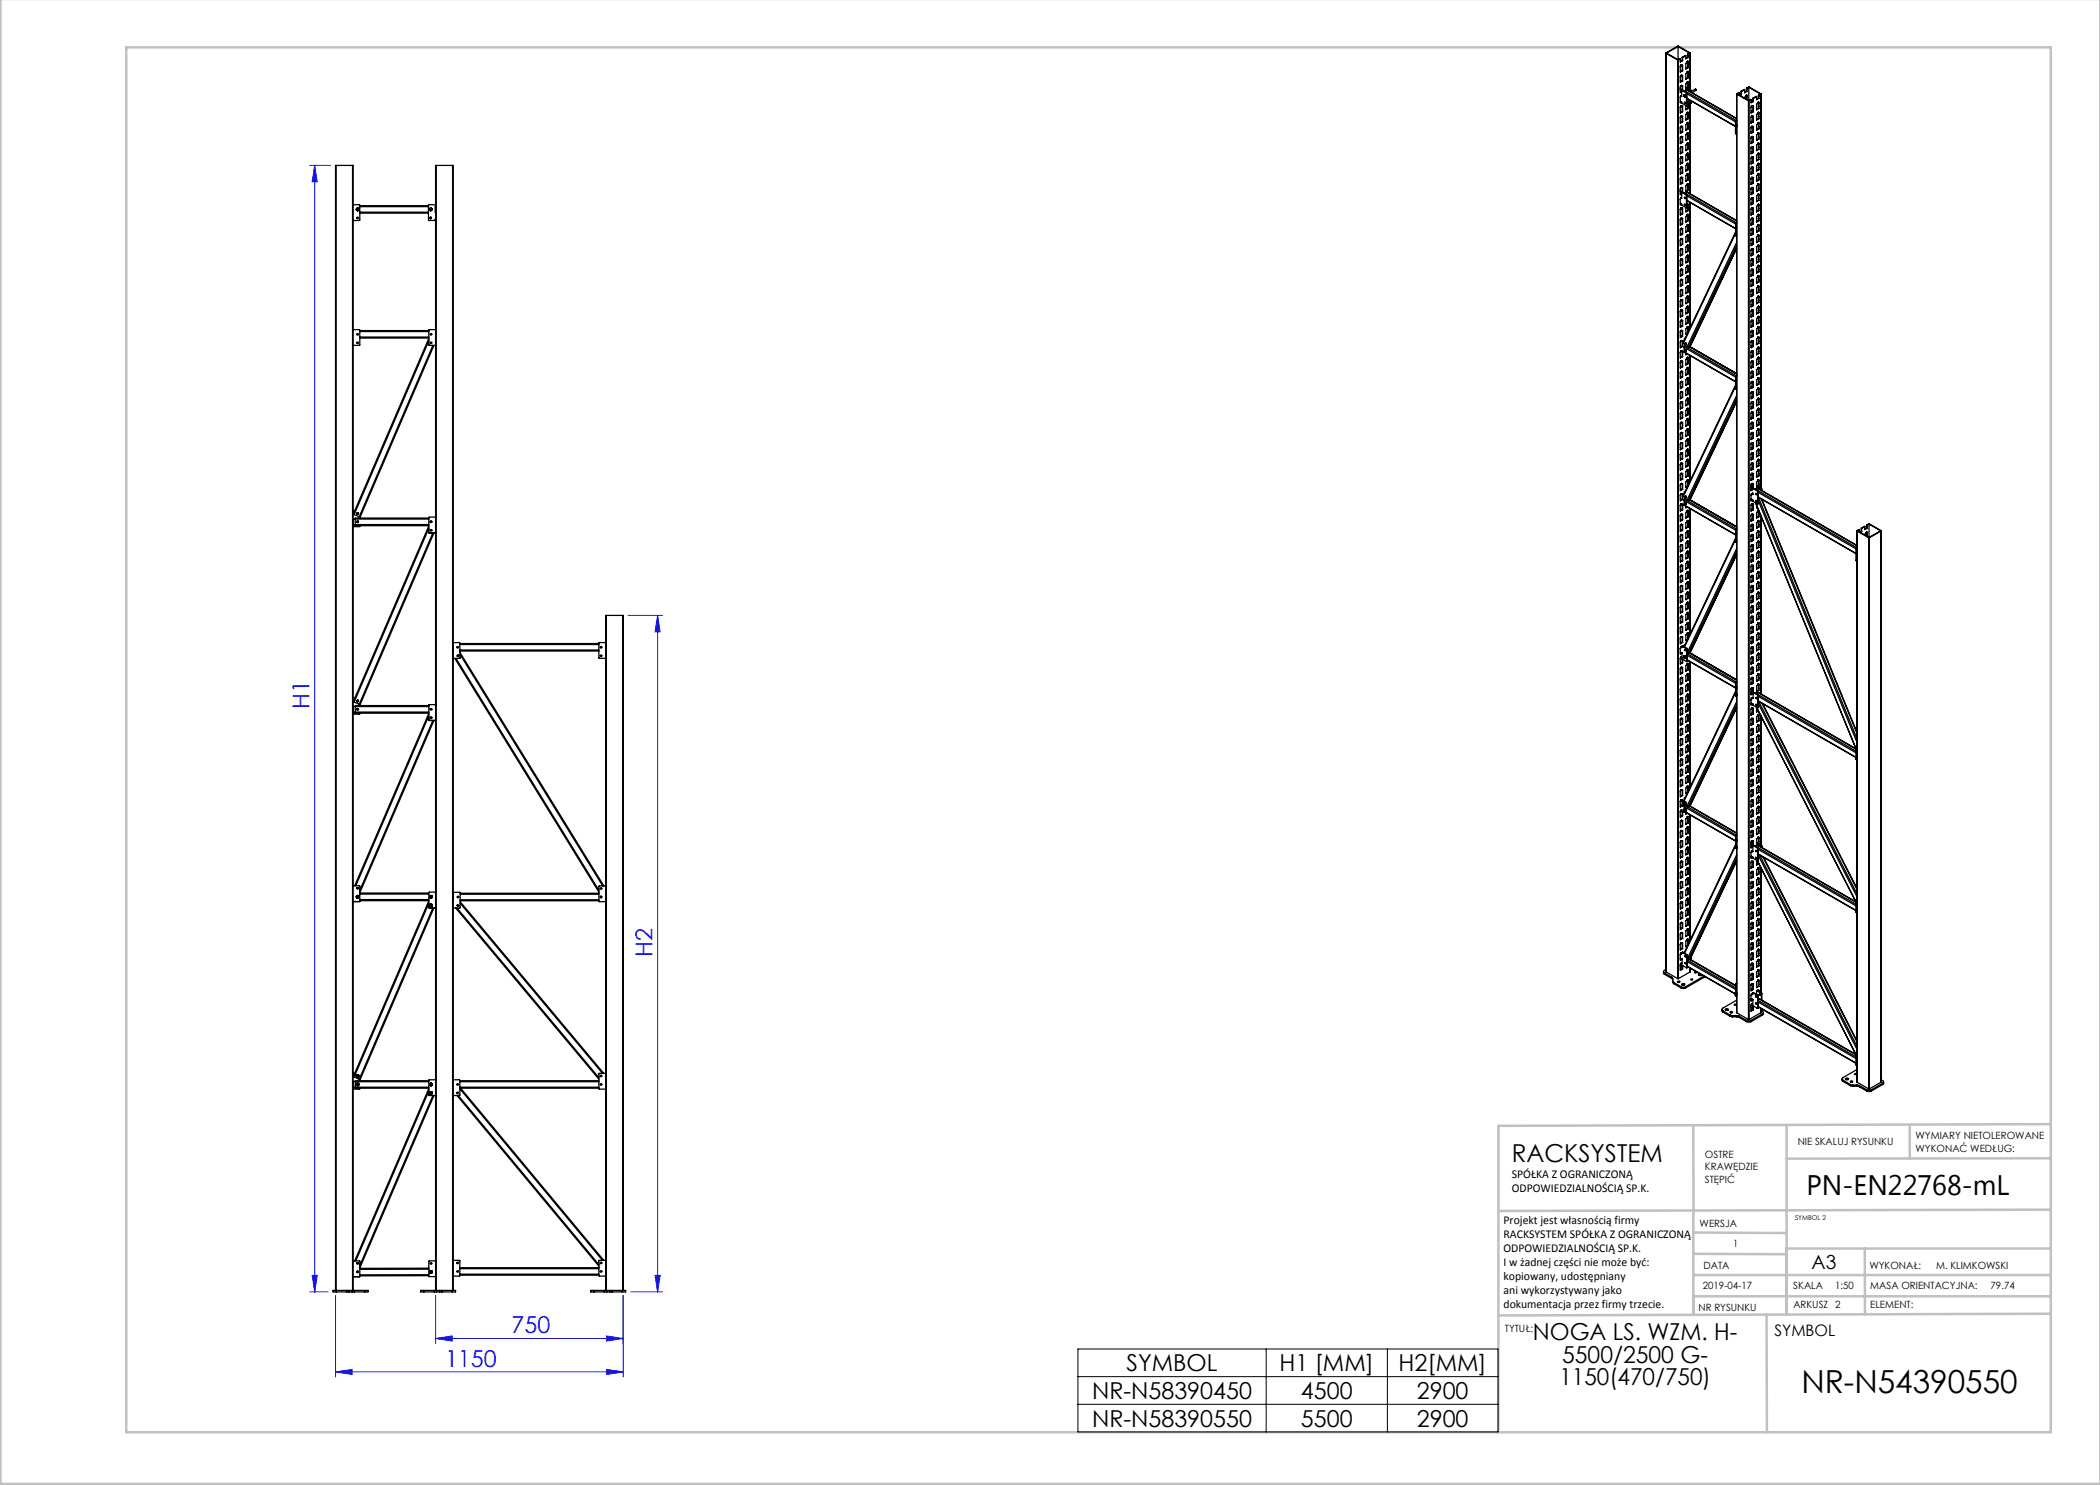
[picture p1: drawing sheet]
<svg xmlns="http://www.w3.org/2000/svg" width="420mm" height="297mm" viewBox="0 0 420 297" stroke-linecap="round" stroke-linejoin="round" font-family="sans-serif">
<defs><g id="words">
<text font-size="6.3" x="360.3" y="278.5">NR-N54390550</text>
<text font-size="5.6" x="361.3" y="239.1">PN-EN22768-mL</text>
<text font-size="4.9" x="302.4" y="232.4">RACKSYSTEM</text>
<g font-size="4.7" fill="#00f">
<text x="61.9" y="141.9" transform="rotate(-90 61.9 141.9)">H1</text>
<text x="130.5" y="191.4" transform="rotate(-90 130.5 191.4)">H2</text>
<text x="102.3" y="266.7">750</text>
<text x="89" y="273.4">1150</text>
</g>
<g font-size="4.7">
<text x="306.6" y="268.1">NOGA LS. WZM. H-</text>
<text x="225.3" y="274.2">SYMBOL</text>
<text x="255.9" y="274.2">H1 [MM]</text>
<text x="279.7" y="274.2">H2[MM]</text>
<text x="312.4" y="272.6">5500/2500 G-</text>
<text x="218.4" y="279.8">NR-N58390450</text>
<text x="260.2" y="279.8">4500</text>
<text x="283.4" y="279.8">2900</text>
<text x="311.9" y="277.1">1150(470/750)</text>
<text x="218.4" y="285.3">NR-N58390550</text>
<text x="260.2" y="285.3">5500</text>
<text x="283.4" y="285.3">2900</text>
</g>
<text font-size="3.9" x="362.3" y="253.8">A3</text>
<text font-size="3.2" x="354.9" y="267.2">SYMBOL</text>
<g font-size="2.4">
<text x="302.4" y="235.6">SPÓŁKA Z OGRANICZONĄ</text>
<text x="302.4" y="238.4">ODPOWIEDZIALNOŚCIĄ SP.K.</text>
<text x="300.7" y="244.7">Projekt jest własnością firmy</text>
<text x="300.7" y="247.5">RACKSYSTEM SPÓŁKA Z OGRANICZONĄ</text>
<text x="300.7" y="250.3">ODPOWIEDZIALNOŚCIĄ SP.K.</text>
<text x="300.7" y="253.1">I w żadnej części nie może być:</text>
<text x="300.7" y="256">kopiowany, udostępniany</text>
<text x="300.7" y="258.8">ani wykorzystywany jako</text>
<text x="300.7" y="261.6">dokumentacja przez firmy trzecie.</text>
</g>
<g font-size="2">
<text x="383.1" y="227.9">WYMIARY NIETOLEROWANE</text>
<text x="341" y="231.6">OSTRE</text>
<text x="359.5" y="228.9">NIE SKALUJ RYSUNKU</text>
<text x="383.1" y="230.4">WYKONAĆ WEDŁUG:</text>
<text x="341" y="234.1">KRAWĘDZIE</text>
<text x="341" y="236.6">STĘPIĆ</text>
<text x="339.9" y="245.4">WERSJA</text>
<text x="346.6" y="249.5">1</text>
<text x="340.6" y="257.7">2019-04-17</text>
<text x="340.7" y="253.8">DATA</text>
<text x="358.7" y="257.7">SKALA</text>
<text x="367" y="257.7">1:50</text>
<text x="373.9" y="253.8">WYKONAŁ:</text>
<text x="374.1" y="257.7">MASA ORIENTACYJNA:</text>
<text x="387.2" y="253.8">M. KLIMKOWSKI</text>
<text x="398.1" y="257.7">79.74</text>
<text x="339.7" y="262.3">NR RYSUNKU</text>
<text x="358.7" y="261.7">ARKUSZ 2</text>
<text x="374.1" y="261.7">ELEMENT:</text>
<text x="301" y="266.4">TYTUŁ:</text>
</g>
<text font-size="1.3" x="359" y="244">SYMBOL 2</text>
</g></defs>
<g fill="none" stroke="#00f" stroke-width=".2">
<path d="M61.9 33.1h4.2M62.9 33.1v225.3M62.9 33.1l.5 3.3h-1zM125.6 123.1h6.9M131.5 123.1v135.3M131.5 123.1l.5 3.3h-1zM61.9 258.4h3.7M62.4 255.1h1l-.5 3.3zM67.1 259.1v16.3M87.1 259.1v9.6M124.6 259.1v16.3M126.1 258.4h6.4"/>
<path d="M131 255.1h1l-.5 3.3zM67.1 274.4l3.3-.5v1zM67.1 274.4h57.5M87.1 267.7l3.3-.5v1zM87.1 267.7h37.5M121.3 267.2l3.3 .5-3.3 .5zM121.3 273.9l3.3 .5-3.3 .5z"/>
</g>
<g fill="none" stroke="#c0c0c0" stroke-width=".5">
<path d="M.1 -.1v296.9h419.9M25.2 9.5h385v276.9h-385zM338.7 225.2v16.9M357.3 225v37.9M382 225.4v6.3M410.1 224.8l-110.4 .4v61.2M410.1 231.7h-52.8M338.7 259.3h71.5M338.7 255h71.5M338.7 250.8l18.6 .1M338.7 246.5l18.6 .1M338.7 242.1v20.9"/>
<path d="M373 249.7v13.2M410.1 241.9l-110.4 .3M410.2 249.7h-52.9v13.2M353.3 262.9l.1 23.5M410.2 262.7l-110.5 .4"/>
</g>
<path d="M215.6 269.8h84v16.6h-84zM215.6 275.3h84M253.2 269.8v16.6M277.5 269.8v16.6M215.6 280.9h84" fill="none" stroke="#000" stroke-width=".2"/>
<g fill="#00f">
<path d="M121.3 267.2l3.3 .5-3.3 .5zM87.1 267.7l3.3-.5v1z"/>
<path d="M67.1 274.4l3.3-.5v1zM121.3 273.9l3.3 .5-3.3 .5z"/>
<path d="M62.4 255.1h1l-.5 3.3zM62.9 33.1l.5 3.3h-1z"/>
<path d="M131.5 123.1l.5 3.3h-1zM131 255.1h1l-.5 3.3z"/>
</g>
<g fill="none" stroke="#000" stroke-width=".25">
<path d="M333.2 10.6v183.8M333.2 10.6l2.4-1.4 2.4 1.5M333.2 10.6l2.3 1.4M335.5 12h.2M335.5 12v183.7M335.6 9.3l-2.3 1.3 2.3 1.3M335.6 9.3l2.3 1.3-.4 .2M335.6 9.3v2.6M335.7 12v183.7M336.1 17.8h.1M336.1 17.9l1.1 .7M336.1 11.8l-.5 .1"/>
<path d="M336.1 11.8l-.4 .2M336.1 11.8v.6l.4-.3M336.1 18.3l.1 .1M336.1 15.3v1.2l.4-.3M336.1 17.4v1.1l.2-.1M336.1 19.4v1.2l.2-.2M336.1 17.8l1.2 .7M336.1 19.4h.1M336.1 17.3h.1M336.1 15.3h.1M336.2 13.1h.1M336.2 15.1l.1 .1"/>
<path d="M336.2 17.2h.1M336.2 19.2l.1 .1M336.2 13v.1M336.2 15.1h.1M336.2 17.1v.1M336.2 19.1v.1M336.2 18.3h.1M336.2 18.3l.1 .1M336.2 18.3l-.1 .1M336.3 15.2h.1M336.3 13.1v-.1l-.3 .3 .1 1.1 .4-.2M336.3 15.2v-.2l-.2 .3"/>
<path d="M336.3 19.3v-.2l-.2 .3M336.3 19.3h.1M336.3 13.2h.1M336.3 17.2v-.2l-.2 .3M336.3 13.2l.2-.2v1.2M336.3 15.2l.2-.1v1.1M336.3 17.2l.2-.1v.9M336.3 18.4v.9M336.4 11.5h.1M336.4 12.1h.1M336.4 14.1l.1 .1M336.4 16.2h.1"/>
<path d="M336.4 11.5v.6M336.4 13.1v1M336.4 15.1v1.1M336.4 17.2v.8M336.4 12.1l-.3 .2M336.4 14.1l-.3 .2M336.4 16.2l-.3 .2M336.5 11.5v.6M336.8 19.2l.2 .2M336.8 19v.2M336.8 19l.3 .2M336.9 19.1h.2v.2z"/>
<path d="M336.9 19.1l.2 .2M337 19.4h.1M337 18.2l-.1 .1M337 18.2l10.3 5.9M337 19.1h.1M337 19.1l.1 .1M337 19.1l-.1 .1h.2M337.1 19.4h.1M337.1 19.2v.2M337.1 19.2l.1 .1M337.2 11.2l-.8 .3M337.2 11.2v.6l.4-.3"/>
<path d="M337.2 11.2l-.7 .3M337.2 17.6l.9 .5M337.2 17.4l1 .6M337.2 19.3l-.1 .1M337.2 18.6l.1 .1M337.3 19.1v.2M337.3 19.3l-.2 .1M337.3 19.3h-.1M337.3 18.7v2.4M337.3 18.5l.1 .1M337.3 18.5l-.1 .1M337.3 18l10 5.7"/>
<path d="M337.3 18l-.3 .2M337.4 19.7l9.7 5.6M337.4 18.8l9.7 5.5M337.4 18.6v2.4M337.4 18.6l-.1 .1M337.4 19.7l9.7 5.5M337.5 12.3l.1 .1M337.5 14.4h.1M337.5 16.4l.1 .1M337.5 12.3h.1M337.5 14.3v.1M337.5 16.3v.1"/>
<path d="M337.5 12.4h.1M337.5 16.4h.1M337.5 11l.1 .1M337.5 15.1l.1 .1M337.5 15.5l.1 .1M337.5 11.4l.1 .1M337.5 11.4l-.3 .3M337.5 11v.4M337.5 13.1v.4M337.5 15.1v.4M337.5 17.2v.4M337.5 13.1h.1"/>
<path d="M337.5 13.5h.1M337.5 13.5l-.3 .2M337.5 15.5l-.3 .2M337.5 17.6h.1M337.5 17.2h.1M337.5 10.8l.1 .1M337.5 10.8v.2M337.6 12.4l-.1 .7M337.6 16.5l-.1 .7M337.6 14.4l-.1 .7M337.6 14.4h.1M337.6 14.4v-.1l-.4 .4v1.1l.4-.2"/>
<path d="M337.6 16.5h.1M337.6 16.5v-.2l-.4 .4v1.4M337.6 12.4h.1M337.6 12.4v-.2l-.4 .5v1.1l.4-.3M337.6 14.4v.8M337.6 16.5v.7M337.6 12.4v.7M337.6 11.1v.4M337.6 13.1v.4M337.6 15.2v.4M337.6 17.2v.4M337.6 17.6l-.1 .1"/>
<path d="M337.6 10.9v.2M337.7 20h.2v.2zM337.8 20l.1 .2M338 10.7l-.4 .2M338 10.7v7.2M338 10.6v7.4M338.1 18.1v.1M338.1 18.2v.2M338.2 18v.1M338.2 18l-.1 .1M338.2 18.1l-.1 .1M338.2 18.1v.3"/>
<path d="M339.1 17.8l.1 .1M339.2 17.9l-.1-.1-.9 .5M339.2 17.9v.2l-.8 .4M339.2 17.9v.1M339.2 18h.1M347.3 18.8l.1 183.7M347.4 18.8l2.3 1.4M347.4 18.8v183.7M347.8 18.6l-.4 .2M347.8 18.6l-.3 .2 2.3 1.3M347.8 18.6v.4M348.2 18.3h.1"/>
<path d="M348.2 18.9h.1M348.2 18.3v.6M348.2 18.9l-.3 .1M348.3 18.9l-.3 .2M348.3 18.3v.6M348.9 17.9l-.7 .4M348.9 17.9l-.6 .4M348.9 17.9v.7l.5-.3M349.3 19.1h.1M349.3 19.1l.1 .1M349.3 17.8l.1 .1M349.3 18.2l.1 .1"/>
<path d="M349.3 18.2l-.4 .3M349.3 17.8v.4M349.3 17.6l.5-.2 2.4 1.4M349.3 17.6l.1 .1M349.3 17.6v.2M349.3 19.2v.6M349.4 19.2h.1M349.4 19.2v-.2l-.2 .1-.3 .5M349.4 19.2v.7M349.4 17.9v.4M349.4 17.7v.2M349.8 17.5l2.3 1.3-.4 .2"/>
<path d="M349.8 17.5l-.4 .2M349.8 17.5v2.6M350.2 20l-.4 .1M350.2 20l-.4 .2M350.2 20v.6l.5-.3M350.6 19.6l.1 .1M350.6 19.6v.6M350.7 19.7v.6M351.3 19.3l-.6 .4M351.3 19.3v.6l.5-.2M351.3 19.3l-.7 .3M351.7 19.2l.1 .1"/>
<path d="M351.7 19.6l.1 .1M351.7 19.6l-.4 .2M351.7 19.2v.4M351.7 19h.1M351.7 19v.2M351.8 19.3v.4M351.8 19v.3M352.2 18.8l-.4 .2M352.2 18.8v78.8M67.2 33.1h-.1v225M67.2 33.1h3.3M67.2 33.1v225"/>
<path d="M70.5 33.1h.1v225M70.5 33.1v225M87.2 33.1l-.1 225M87.2 33.1v225M87.2 33.1h3.3M90.5 33.1h.1v225M90.5 33.1v225M336.1 38.2h.1M336.1 38.3l1.1 .7M336.1 38.7l.1 .1M336.1 20.3l.1 .1M336.1 27.6v1.1l.4-.2"/>
<path d="M336.1 29.6v1.2l.4-.3M336.1 39.8v1.2l.2-.2M336.1 38.2l1.2 .7M336.1 39.8h.1M336.1 29.6h.1M336.1 27.5h.1M336.2 21.2h.1M336.2 23.3h.1M336.2 25.3h.1M336.2 27.4h.1M336.2 29.4h.1M336.2 31.5h.1"/>
<path d="M336.2 33.5h.1M336.2 35.5h.1M336.2 37.6h.1M336.2 39.6h.1M336.2 21.2l.1 .1M336.2 25.3l.1 .1M336.2 29.4l.1 .1M336.2 33.5l.1 .1M336.2 35.5l.1 .1M336.2 39.6l.1 .1M336.2 23.2v.1M336.2 27.3v.1"/>
<path d="M336.2 29.3v.1M336.2 31.4v.1M336.2 33.4v.1M336.2 37.5v.1M336.2 23.3l.1 .1M336.2 38.7l.1 1M336.2 20.3v.1M336.2 38.7h.1M336.2 20.3l.1 .1M336.3 38.7l-.2 .1M336.3 20.3l-.2 .2M336.3 37.6v-.1l-.3 .3 .1 1.1 .2-.1"/>
<path d="M336.3 35.6v-.2l-.3 .4 .1 1.1 .4-.3M336.3 33.5v-.1l-.3 .3 .1 1.1 .4-.2M336.3 31.5v-.2l-.3 .4 .1 1.1 .4-.3M336.3 25.4v-.2l-.3 .4 .1 1.1 .4-.3M336.3 23.3v-.1l-.3 .3 .1 1.1 .4-.2M336.3 21.3v-.2l-.3 .4 .1 1.1 .4-.3M336.3 37.6h.1M336.3 35.6h.1M336.3 33.6h.1M336.3 31.5h.1M336.3 25.4h.1M336.3 23.4h.1"/>
<path d="M336.3 21.3h.1M336.3 39.7v-.2l-.2 .3M336.3 29.5v-.2l-.2 .3M336.3 27.4v-.1l-.2 .2M336.3 21.3l.2-.1v1.1M336.3 23.4l.2-.2v1.2M336.3 25.4l.2-.1v1.1M336.3 27.4l.2-.1v1.2M336.3 29.5l.2-.1v1.1M336.3 31.5l.2-.1v1.1M336.3 33.6l.2-.2v1.2M336.3 35.6l.2-.1v1.1"/>
<path d="M336.3 37.6l.2-.1v.9M336.3 20.4v.2l1 .5M336.3 39.7h.1M336.4 28.4l-.3 .2M336.4 32.5l-.3 .2M336.4 22.3h.1M336.4 26.4h.1M336.4 28.4l.1 .1M336.4 32.5h.1M336.4 34.5l.1 .1M336.4 21.2v1.1M336.4 23.3v1"/>
<path d="M336.4 25.3v1.1M336.4 27.4v1M336.4 29.4v1.1M336.4 31.5v1M336.4 33.5v1M336.4 35.5v1.1M336.4 37.6v.8M336.4 22.3l-.3 .2M336.4 24.3l.1 .1M336.4 24.3l-.3 .2M336.4 26.4l-.3 .2M336.4 30.5h.1"/>
<path d="M336.4 30.5l-.3 .2M336.4 34.5l-.3 .2M336.4 36.6h.1M336.4 36.6l-.3 .2M336.9 39.5h.2v.2zM336.9 20.4l.2 .1v.2zM337 38.6l-.1 .1M337 38.6l10.3 6M337 39.4l.1 .3M337 20.4l.1 .3M337.2 21.1v.9l.4-.3M337.2 39l.1 .1"/>
<path d="M337.3 39.1v2.4M337.3 38.4l10 5.7M337.3 38.4l-.3 .2M337.3 38.4l10 5.8M337.3 38.9l.1 .1M337.3 38.9l-.1 .1M337.4 21l-.1 .1M337.4 39l-.1 .1M337.4 39.2l9.7 5.6M337.4 39v2.4M337.4 20.3l.7 .4M337.4 20.6v.1"/>
<path d="M337.4 20.5l.2-.1v.2M337.5 30.7h.1M337.5 20.5l.1 .1M337.5 22.6h.1M337.5 26.6l.1 .1M337.5 30.7l.1 .1M337.5 34.8l.1 .1M337.5 20.4v.1M337.5 22.5v.1M337.5 24.5v.1M337.5 26.6h.1M337.5 28.6v.1"/>
<path d="M337.5 30.6v.1M337.5 32.7v.1M337.5 34.7v.1M337.5 36.8h.1M337.5 20.5h.1M337.5 24.6h.1M337.5 28.7h.1M337.5 32.8h.1M337.5 34.8h.1M337.5 36.9h.1M337.5 24.6l.1 .1M337.5 27.8l-.3 .2"/>
<path d="M337.5 33.9l-.3 .2M337.5 38l-.3 .2M337.5 27.4h.1M337.5 27.8h.1M337.5 31.5h.1M337.5 31.9h.1M337.5 35.9l.1 .1M337.5 38h.1M337.5 21.2v.5M337.5 23.3v.4M337.5 25.3v.4M337.5 27.4v.4"/>
<path d="M337.5 29.4v.4M337.5 31.5v.4M337.5 33.5v.4M337.5 35.5v.4M337.5 37.6v.4M337.5 21.2l.1 .1M337.5 21.7h.1M337.5 21.7l-.3 .2M337.5 23.3h.1M337.5 23.7h.1M337.5 23.7l-.3 .2M337.5 25.3l.1 .1"/>
<path d="M337.5 25.7l.1 .1M337.5 25.7l-.3 .2M337.5 29.4l.1 .1M337.5 29.8l.1 .1M337.5 29.8l-.3 .2M337.5 31.9l-.3 .2M337.5 33.5h.1M337.5 33.9l.1 .1M337.5 35.5l.1 .1M337.5 35.9l-.3 .3M337.5 37.6h.1M337.6 24.6l-.1 .7"/>
<path d="M337.6 28.7l-.1 .7M337.6 32.8l-.1 .7M337.6 36.9l-.1 .7M337.6 34.8l-.1 .7M337.6 30.8l-.1 .7M337.6 26.7l-.1 .7M337.6 22.6l-.1 .7M337.6 20.6l-.1 .6M337.6 22.6h.1M337.6 22.6v-.2l-.4 .5v1.1l.4-.3M337.6 26.7h.1M337.6 26.7v-.2l-.4 .5v1.1l.4-.3"/>
<path d="M337.6 34.9h.1M337.6 34.9v-.2l-.4 .4v1.2l.4-.3M337.6 36.9h.1M337.6 36.9v-.2l-.4 .5v1.1l.4-.3M337.6 32.8h.1M337.6 32.8v-.2l-.4 .5v1.1l.4-.2M337.6 28.7h.1M337.6 28.7v-.2l-.4 .5v1.1l.4-.2M337.6 24.6h.1M337.6 24.6v-.1l-.4 .4v1.2l.4-.3M337.6 20.6h.1M337.6 30.8v-.2l-.4 .4v1.2l.4-.3"/>
<path d="M337.6 32.8v.7M337.6 22.6v.7M337.6 26.7v.7M337.6 30.8v.7M337.6 34.9v.7M337.6 36.9v.7M337.6 28.7v.8M337.6 24.7v.7M337.6 20.6v.7M337.6 21.3v.4M337.6 23.3v.4M337.6 25.4v.4"/>
<path d="M337.6 27.4v.4M337.6 29.5v.4M337.6 31.5v.4M337.6 33.5v.5M337.6 35.6v.4M337.6 37.6v.4M338 20.6v18.1M338.1 20.1v.6M338.2 20.6h.1M338.2 20.6l-.1 .1M338.2 20.2v.4M347.1 25.1l.2 .1-.1 .1"/>
<path d="M347.2 24.9l-.1 .2v-.1M347.2 24.9l-.1 .1M347.2 24.1h.1M347.3 25.4h.1M347.3 24.9v.1l-.1-.1M347.3 24.9h-.1M347.3 24.9l-.2 .1M347.3 24.1l-.2 .1M347.3 25.1h-.2M347.3 24.3l-.2-.1v2.5l.2 .2M347.3 26.3v.2M347.3 25.3h.1"/>
<path d="M349.7 20.2h.1M349.7 20.2v183.7M349.8 20.2v183.7M350.2 29.6v1.2l.5-.3M350.2 31.7v1.1l.5-.3M350.2 39.8v1.2l.5-.3M350.3 39.8h.1M350.3 31.6h.1M350.3 29.6h.1M350.3 21.2h.1M350.3 23.3h.1M350.3 25.3h.1"/>
<path d="M350.3 27.4h.1M350.3 29.4l.1 .1M350.3 31.5h.1M350.3 33.5h.1M350.3 35.5h.1M350.3 37.6h.1M350.3 39.6h.1M350.3 21.2l.1 .1M350.3 25.3l.1 .1M350.3 33.5l.1 .1M350.3 37.6l.1 .1M350.3 39.6l.1 .1"/>
<path d="M350.3 23.2v.1M350.3 27.3v.1M350.3 29.4h.1M350.3 31.4v.1M350.3 33.4v.1M350.3 37.5v.1M350.4 23.3v.1M350.4 35.6h.1M350.4 37.6v-.1l-.2 .3v1.1l.5-.2M350.4 35.6v-.2l-.2 .4v1.1l.5-.3M350.4 33.5v-.1l-.2 .3v1.2l.5-.3M350.4 31.5h.1"/>
<path d="M350.4 29.5h.1M350.4 27.4h.1M350.4 27.4v-.1l-.2 .3v1.1l.5-.2M350.4 25.4v-.2l-.2 .4v1.1l.5-.3M350.4 23.3v-.1l-.2 .3v1.1l.5-.2M350.4 21.3v-.2l-.2 .4v1.1l.5-.3M350.4 29.5v-.2l-.1 .3M350.4 31.5v-.2l-.1 .3M350.5 37.6h.1M350.5 35.6h.1M350.5 33.6h.1M350.5 25.4h.1"/>
<path d="M350.5 23.4h.1M350.5 21.3h.1M350.5 39.7l-.1-.2-.1 .3M350.5 21.3l.2-.1v1.1M350.5 23.4l.2-.2v1.2M350.5 25.4l.2-.1v1.1M350.5 27.4l.2-.1v1.2M350.5 29.5l.2-.1v1.1M350.5 31.5l.2-.1v1.1M350.5 33.6l.2-.2v1.2M350.5 35.6l.2-.1v1.1M350.5 37.6l.2-.1v1.2"/>
<path d="M350.5 39.7l.2-.1v1.1M350.6 20.2l.1 .1M350.6 21.2v1.1M350.6 23.3v1M350.6 25.3v1.1M350.6 27.4v1M350.6 29.4v1.1M350.6 31.5v1M350.6 33.5v1M350.6 35.5v1.1M350.6 37.6v1M350.6 39.6v1.1"/>
<path d="M350.6 20.2l-.4 .3M350.6 22.3h.1M350.6 22.3l-.4 .2M350.6 24.3l.1 .1M350.6 24.3l-.4 .2M350.6 26.4h.1M350.6 26.4l-.4 .2M350.6 28.4l.1 .1M350.6 28.4l-.4 .2M350.6 30.5h.1M350.6 30.5l-.4 .2M350.6 32.5h.1"/>
<path d="M350.6 32.5l-.4 .2M350.6 34.5l.1 .1M350.6 34.5l-.4 .3M350.6 36.6h.1M350.6 36.6l-.4 .2M350.6 38.6l.1 .1M350.6 38.6l-.4 .2M351.6 30.7l.1 .1M351.6 20.5l.1 .1M351.6 24.6l.1 .1M351.6 28.7h.1M351.6 36.8l.1 .1"/>
<path d="M351.6 20.4v.1M351.6 22.5v.1M351.6 24.5v.1M351.6 26.6h.1M351.6 28.6v.1M351.6 30.6v.1M351.6 32.7v.1M351.6 34.7v.1M351.6 36.8h.1M351.6 38.8v.1M351.7 20.5h.1M351.7 22.6h.1"/>
<path d="M351.7 24.6h.1M351.7 26.6h.1M351.7 28.7h.1M351.7 32.8h.1M351.7 34.8h.1M351.7 36.9h.1M351.7 38.9h.1M351.7 26.6v.1M351.7 34.8v.1M351.7 21.2v.5M351.7 23.3v.4M351.7 25.3v.4"/>
<path d="M351.7 27.4v.4M351.7 29.4v.4M351.7 31.5v.4M351.7 33.5v.4M351.7 35.5v.4M351.7 37.6v.4M351.7 39.6v.4M351.7 21.2l.1 .1M351.7 21.7h.1M351.7 21.7l-.4 .2M351.7 23.3h.1M351.7 23.7h.1"/>
<path d="M351.7 23.7l-.4 .2M351.7 25.3l.1 .1M351.7 25.7l.1 .1M351.7 25.7l-.4 .3M351.7 27.4h.1M351.7 27.8h.1M351.7 27.8l-.4 .2M351.7 29.4l.1 .1M351.7 29.8l.1 .1M351.7 29.8l-.4 .2M351.7 31.5h.1M351.7 31.9h.1"/>
<path d="M351.7 31.9l-.4 .2M351.7 33.5h.1M351.7 33.9l.1 .1M351.7 33.9l-.4 .2M351.7 35.5l.1 .1M351.7 35.9l.1 .1M351.7 35.9l-.4 .3M351.7 37.6h.1M351.7 38h.1M351.7 38l-.4 .2M351.7 39.6l.1 .1M351.7 20.6v.6"/>
<path d="M351.7 24.6v.7M351.7 28.7v.7M351.7 32.8v.7M351.7 36.9v.7M351.7 38.9v.7M351.7 34.8v.7M351.7 30.8v.7M351.7 26.7v.7M351.7 22.6v.7M351.7 22.6v-.2l-.4 .5v1.1l.5-.3M351.7 26.7h.1M351.7 26.7v-.2l-.4 .5v1.1l.5-.3"/>
<path d="M351.7 30.8h.1M351.7 30.8v-.2l-.4 .4v1.2l.5-.3M351.7 34.9h.1M351.7 34.9v-.2l-.4 .4v1.2l.5-.3M351.7 38.9v-.1l-.4 .4v1.1l.5-.2M351.7 36.9v-.2l-.4 .5v1.1l.5-.3M351.7 32.8v-.2l-.4 .5v1.1l.5-.2M351.7 28.7v-.2l-.4 .5v1.1l.5-.2M351.7 24.6v-.1l-.4 .4v1.2l.5-.3M351.7 20.6h.1M351.7 20.6v-.2l-.4 .4v1.2l.5-.3M351.8 22.6v.7"/>
<path d="M351.8 26.7v.7M351.8 30.8v.7M351.8 34.9v.7M351.8 38.9v.8M351.8 36.9v.7M351.8 32.8v.7M351.8 28.7v.8M351.8 24.7v.7M351.8 20.6v.7M351.8 21.3v.4M351.8 23.3v.4M351.8 25.4v.4"/>
<path d="M351.8 27.4v.4M351.8 29.5v.4M351.8 31.5v.4M351.8 33.5v.5M351.8 35.6v.4M351.8 37.6v.4M351.8 39.7v.4M70.6 40.9l1.4 .1v3l-1.4 .1M71.3 42l.2 .1M71.3 41.7v.3M71.6 41.6l-.3 .1M71.6 41.6l.2 .2"/>
<path d="M71.7 42l-.2 .1M71.8 41.8l-.1 .2M72 41.1h13.7M72 42.6h13.7M72 41.3h13.7M72 42.4h13.7M85.9 41.9l.2 .2M86 41.7l-.1 .2M86.2 43.4l-.2 .2 .2 .1M86.2 41.6l.2 .2M86.2 41.6l-.2 .1M86.3 42.1h-.2"/>
<path d="M86.4 41.8l-.1 .3M87.1 40.9l-1.4 .1v3l1.4 .1M87.1 43.8l-.1 .3M87.1 41.3v1.1M336.1 40.7l.1 .1M336.1 54.1v1.2l.4-.3M336.1 41.9v1.1l.4-.2M336.1 52.1v1.1l.4-.2M336.1 54.1h.1M336.1 52h.1M336.1 41.8h.1M336.2 41.7h.1"/>
<path d="M336.2 43.7h.1M336.2 45.7h.1M336.2 47.8h.1M336.2 49.8h.1M336.2 51.9h.1M336.2 53.9h.1M336.2 55.9h.1M336.2 58h.1M336.2 45.7l.1 .1M336.2 49.8l.1 .1M336.2 53.9l.1 .1M336.2 58l.1 .1"/>
<path d="M336.2 43.7l.1 .1M336.2 41.6v.1M336.2 43.6v.1M336.2 47.7v.1M336.2 51.8v.1M336.2 53.8v.1M336.2 57.9v.1M336.2 60h.1M336.2 47.8l.1 .1M336.2 56h.1M336.2 40.7l.1 .1M336.2 40.7v.1"/>
<path d="M336.3 40.8l-.2 .1M336.3 58v-.1l-.3 .3 .1 1.1 .4-.2M336.3 56v-.2l-.3 .4 .1 1.1 .4-.3M336.3 51.9h.1M336.3 47.8v-.1l-.3 .3 .1 1.1 .4-.2M336.3 45.8v-.2l-.3 .4 .1 1.1 .4-.3M336.3 43.8v-.2l-.3 .3 .1 1.2 .4-.3M336.3 51.9v-.1l-.2 .2M336.3 58.1h.1M336.3 56h.1M336.3 47.9h.1M336.3 45.8h.1"/>
<path d="M336.3 43.8h.1M336.3 54v-.2l-.2 .3M336.3 49.9v-.2l-.3 .4 .1 1.1 .4-.3M336.3 41.7v-.2l-.2 .3M336.3 47.9l.2-.2v1.2M336.3 54l.2-.1v1.1M336.3 41.7l.2-.1v1.2M336.3 43.8l.2-.2v1.2M336.3 45.8l.2-.1v1.1M336.3 49.9l.2-.1v1.1M336.3 51.9l.2-.1v1.2M336.3 56l.2-.1v1.1"/>
<path d="M336.3 58.1l.2-.2v1.2M336.3 40.8v.2l1 .5M336.4 42.7l-.3 .2M336.4 48.8l-.3 .2M336.4 42.7l.1 .1M336.4 59l-.3 .2M336.4 44.7l.1 .1M336.4 46.8h.1M336.4 48.8l.1 .1M336.4 50.9h.1M336.4 52.9l.1 .1M336.4 54.9l.1 .1"/>
<path d="M336.4 57h.1M336.4 59l.1 .1M336.4 41.7v1M336.4 43.7v1M336.4 45.7v1.1M336.4 47.8v1M336.4 49.8v1.1M336.4 51.9v1M336.4 53.9v1M336.4 55.9v1.1M336.4 58v1M336.4 44.7l-.3 .3"/>
<path d="M336.4 46.8l-.3 .2M336.4 50.9l-.3 .2M336.4 52.9l-.3 .2M336.4 54.9l-.3 .3M336.4 57l-.3 .2M336.9 40.8l.2 .1v.2zM337 40.8l.1 .3M337.2 41.5v.9l.4-.3M337.4 41.5h-.1M337.4 41.4h.1M337.4 40.1l9.7 5.7M337.4 41.4l-.1 .1"/>
<path d="M337.4 40.1l9.7 5.6M337.4 41.1h.1M337.4 40.9l.2-.1v.2M337.5 40.2h-.1M337.5 40.9l.1 .1M337.5 43h.1M337.5 53.2h.1M337.5 47l.1 .1M337.5 51.1l.1 .1M337.5 55.2l.1 .1M337.5 59.3h.1M337.5 40.8v.1"/>
<path d="M337.5 42.9v.1M337.5 44.9v.1M337.5 47h.1M337.5 49v.1M337.5 51v.1M337.5 53.1v.1M337.5 55.1v.1M337.5 57.2v.1M337.5 59.2v.1M337.5 45h.1M337.5 47.1h.1M337.5 49.1h.1"/>
<path d="M337.5 51.1h.1M337.5 55.2h.1M337.5 57.3h.1M337.5 45l.1 .1M337.5 49.1l.1 .1M337.5 42.1l-.3 .2M337.5 48.2l-.3 .2M337.5 52.3l-.3 .2M337.5 54.3l-.3 .2M337.5 42.1h.1M337.5 43.7l.1 .1M337.5 44.1l.1 .1"/>
<path d="M337.5 46.1l.1 .1M337.5 47.8h.1M337.5 50.2l.1 .1M337.5 51.9h.1M337.5 54.3l.1 .1M337.5 55.9l.1 .1M337.5 41.7v.4M337.5 43.7v.4M337.5 45.7v.4M337.5 47.8v.4M337.5 49.8v.4M337.5 51.9v.4"/>
<path d="M337.5 53.9v.4M337.5 55.9v.5M337.5 58v.4M337.5 41.7h.1M337.5 44.1l-.3 .2M337.5 45.7l.1 .1M337.5 46.1l-.3 .3M337.5 48.2h.1M337.5 49.8l.1 .1M337.5 50.2l-.3 .2M337.5 52.3h.1M337.5 53.9l.1 .1"/>
<path d="M337.5 56.4h.1M337.5 56.4l-.3 .2M337.5 58h.1M337.5 58.4h.1M337.5 58.4l-.3 .2M337.6 45.1l-.1 .6M337.6 49.1l-.1 .7M337.6 53.2l-.1 .7M337.6 57.3l-.1 .7M337.6 59.3l-.1 .7M337.6 55.3l-.1 .6M337.6 51.2l-.1 .7"/>
<path d="M337.6 47.1l-.1 .7M337.6 43l-.1 .7M337.6 41l-.1 .7M337.6 47.1h.1M337.6 47.1v-.2l-.4 .5v1.1l.4-.3M337.6 51.2h.1M337.6 51.2v-.2l-.4 .4v1.2l.4-.3M337.6 55.3h.1M337.6 55.3v-.2l-.4 .4v1.2l.4-.3M337.6 59.3h.1M337.6 59.3v-.1l-.4 .4v1.2l.4-.3M337.6 57.3h.1"/>
<path d="M337.6 57.3v-.2l-.4 .5v1.1l.4-.3M337.6 53.2h.1M337.6 53.2v-.2l-.4 .5v1.1l.4-.2M337.6 49.1h.1M337.6 49.1v-.1l-.4 .4v1.1l.4-.2M337.6 45.1h.1M337.6 45.1v-.2l-.4 .4v1.2l.4-.3M337.6 41h.1M337.6 43v-.2l-.4 .5v1.1l.4-.2M337.6 47.1v.7M337.6 59.4v.7M337.6 53.2v.8"/>
<path d="M337.6 41v.7M337.6 43v.8M337.6 51.2v.7M337.6 55.3v.7M337.6 57.3v.7M337.6 49.1v.8M337.6 45.1v.7M337.6 41.7v.4M337.6 43.8v.4M337.6 45.8v.4M337.6 47.8v.4M337.6 49.9v.4"/>
<path d="M337.6 51.9v.4M337.6 54v.4M337.6 56v.4M337.6 58v.4M338 40.5v25.1M338 40.5v25M347.1 46.4l-10.5 22.1 .1 .1M347.1 46.6l-10.4 22M347.2 44.6l-.1 2.5 .2 .2M347.2 44.6l.1 .1M347.3 44.6h-.2M347.3 44.6h-.1"/>
<path d="M347.3 46.8v.1M347.3 45.4v.1M347.3 49.6l-9.3 19.6M347.3 48.5l-9.9 20.9M347.3 49.1l-9.6 20.4M350.2 41.9v1.1l.5-.2M350.2 43.9v1.2l.5-.3M350.2 52.1v1.1l.5-.2M350.2 54.1v1.2l.5-.3M350.3 54.1h.1M350.3 52h.1M350.3 43.9h.1"/>
<path d="M350.3 41.8h.1M350.3 41.7h.1M350.3 43.7h.1M350.3 45.7h.1M350.3 47.8h.1M350.3 49.8h.1M350.3 51.9h.1M350.3 53.9h.1M350.3 56h.1M350.3 58h.1M350.3 43.7l.1 .1M350.3 47.8l.1 .1"/>
<path d="M350.3 49.8l.1 .1M350.3 53.9l.1 .1M350.3 41.6v.1M350.3 43.6v.1M350.3 47.7v.1M350.3 51.8v.1M350.3 53.8v.1M350.3 55.9v.1M350.3 57.9v.1M350.3 60h.1M350.4 45.8h.1M350.4 58v.1"/>
<path d="M350.4 58v-.1l-.2 .3v1.1l.5-.2M350.4 56v-.2l-.2 .4v1.1l.5-.3M350.4 49.9v-.2l-.2 .4v1.1l.5-.3M350.4 47.8v-.1l-.2 .3v1.1l.5-.2M350.4 45.8v-.2l-.2 .4v1.1l.5-.3M350.4 43.8v-.2l-.1 .3M350.5 58.1h.1M350.5 56h.1M350.5 49.9h.1M350.5 47.9h.1M350.5 45.8h.1M350.5 43.8h.1"/>
<path d="M350.5 54l-.1-.2-.1 .3M350.5 51.9l-.1-.1-.1 .2M350.5 41.7l-.1-.2-.1 .3M350.5 41.7l.2-.1v1.2M350.5 43.8l.2-.1v1.1M350.5 45.8l.2-.1v1.1M350.5 47.9l.2-.2v1.2M350.5 49.9l.2-.1v1.1M350.5 51.9l.2-.1v1.2M350.5 54l.2-.1v1.1M350.5 56l.2-.1v1.1M350.5 58.1l.2-.2v1.2"/>
<path d="M350.6 41.7v1M350.6 43.7v1M350.6 45.7v1.1M350.6 47.8v1M350.6 49.8v1.1M350.6 51.9v1M350.6 53.9v1M350.6 56v1M350.6 58v1M350.6 40.7h.1M350.6 40.7l-.4 .2M350.6 42.7l.1 .1"/>
<path d="M350.6 42.7l-.4 .2M350.6 44.7l.1 .1M350.6 44.7l-.4 .3M350.6 46.8h.1M350.6 46.8l-.4 .2M350.6 48.8l.1 .1M350.6 48.8l-.4 .2M350.6 50.9h.1M350.6 50.9l-.4 .2M350.6 52.9l.1 .1M350.6 52.9l-.4 .2M350.6 54.9l.1 .1"/>
<path d="M350.6 54.9l-.4 .3M350.6 57h.1M350.6 57l-.4 .2M350.6 59l.1 .1M350.6 59l-.4 .2M351.6 43h.1M351.6 53.2h.1M351.6 55.2h.1M351.6 40.9l.1 .1M351.6 47.1h.1M351.6 49.1l.1 .1M351.6 55.2l.1 .1"/>
<path d="M351.6 57.3h.1M351.6 59.3l.1 .1M351.6 40.8v.1M351.6 42.9v.1M351.6 44.9v.1M351.6 47v.1M351.6 49v.1M351.6 51.1h.1M351.6 53.1v.1M351.6 55.1v.1M351.6 57.2v.1M351.6 59.2v.1"/>
<path d="M351.7 40.9h.1M351.7 45h.1M351.7 47.1h.1M351.7 49.1h.1M351.7 51.1h.1M351.7 57.3h.1M351.7 59.3h.1M351.7 45v.1M351.7 51.1v.1M351.7 41.7v.4M351.7 43.7v.4M351.7 45.7v.5"/>
<path d="M351.7 47.8v.4M351.7 49.8v.4M351.7 51.9v.4M351.7 53.9v.4M351.7 56v.4M351.7 58v.4M351.7 40l.1 .1M351.7 40l-.4 .2M351.7 41.7h.1M351.7 42.1h.1M351.7 42.1l-.4 .2M351.7 43.7l.1 .1"/>
<path d="M351.7 44.1l.1 .1M351.7 44.1l-.4 .2M351.7 45.7l.1 .1M351.7 46.2h.1M351.7 46.2l-.4 .2M351.7 47.8h.1M351.7 48.2h.1M351.7 48.2l-.4 .2M351.7 49.8l.1 .1M351.7 50.2l.1 .1M351.7 50.2l-.4 .2M351.7 51.9h.1"/>
<path d="M351.7 52.3h.1M351.7 52.3l-.4 .2M351.7 53.9l.1 .1M351.7 54.3l.1 .1M351.7 54.3l-.4 .2M351.7 56h.1M351.7 56.4h.1M351.7 56.4l-.4 .2M351.7 58h.1M351.7 58.4l.1 .1M351.7 58.4l-.4 .2M351.7 41v.7"/>
<path d="M351.7 45.1v.6M351.7 49.1v.7M351.7 53.2v.7M351.7 57.3v.7M351.7 59.3v.7M351.7 55.3v.7M351.7 51.2v.7M351.7 47.1v.7M351.7 43v.7M351.7 43h.1M351.7 43v-.2l-.4 .5v1.1l.5-.2M351.7 47.1v-.2l-.4 .5v1.1l.5-.3"/>
<path d="M351.7 51.2h.1M351.7 51.2v-.2l-.4 .4v1.2l.5-.3M351.7 59.3v-.1l-.4 .4v1.2l.5-.3M351.7 57.3v-.2l-.4 .5v1.1l.5-.2M351.7 53.2h.1M351.7 53.2v-.2l-.4 .5v1.1l.5-.2M351.7 49.1v-.1l-.4 .4v1.2l.5-.3M351.7 45.1h.1M351.7 45.1v-.2l-.4 .4v1.2l.5-.3M351.7 41h.1M351.7 41v-.2l-.4 .4v1.2l.5-.3M351.8 55.3l-.1-.2-.4 .4v1.2l.5-.3"/>
<path d="M351.8 43v.8M351.8 47.1v.7M351.8 51.2v.7M351.8 55.3v.7M351.8 59.4v.7M351.8 57.3v.7M351.8 53.2v.8M351.8 49.2v.7M351.8 45.1v.7M351.8 41v.7M351.8 41.7v.4M351.8 43.8v.4"/>
<path d="M351.8 45.8v.4M351.8 47.8v.4M351.8 49.9v.4M351.8 51.9v.4M351.8 54v.4M351.8 56v.4M351.8 58v.5M70.6 65.9l1.4 .1v3l-1.4 .1M72 66.1h13.8M72 67.6h13.8M72 66.3h13.8M72 67.4h13.8"/>
<path d="M85.8 67.9l-15.2 34.9 .2 .1M85.8 68.2l-15 34.7M86.6 69.1l-14.8 34.2M86.8 69.1l-14.8 34.3-.2-.1M87.1 65.9l-1.3 .1v3l1.3 .1M336.1 64.3v1.2l.4-.3M336.1 74.5v1.2l.4-.3M336.1 78.6v1.2l.4-.3M336.1 66.4v1.1l.4-.3M336.1 76.6v1.1l.4-.2M336.1 78.6h.1M336.1 76.5h.1"/>
<path d="M336.1 74.5h.1M336.1 66.3h.1M336.1 64.3h.1M336.2 62.1h.1M336.2 64.1l.1 .1M336.2 66.2h.1M336.2 68.2h.1M336.2 70.2h.1M336.2 72.3h.1M336.2 74.3l.1 .1M336.2 76.4h.1M336.2 78.4l.1 .1"/>
<path d="M336.2 62v.1M336.2 64.1h.1M336.2 66.1v.1M336.2 68.1v.1M336.2 72.2v.1M336.2 74.3h.1M336.2 76.3v.1M336.2 78.3v.1M336.2 70.3h.1M336.2 60.1h.1M336.2 68.2l.1 .1M336.2 72.3l.1 .1"/>
<path d="M336.3 74.4h.1M336.3 72.3v-.1l-.3 .3 .1 1.1 .4-.2M336.3 70.3v-.2l-.3 .4 .1 1.1 .4-.3M336.3 68.2v-.1l-.3 .3 .1 1.2 .4-.3M336.3 66.2h.1M336.3 64.2h.1M336.3 60.1v-.2l-.3 .4 .1 1.1 .4-.3M336.3 66.2v-.2l-.2 .3M336.3 64.2v-.2l-.2 .3M336.3 74.4v-.2l-.2 .3M336.3 78.5v-.2l-.2 .3M336.3 78.5h.1"/>
<path d="M336.3 72.3h.1M336.3 70.3h.1M336.3 68.3h.1M336.3 60.1h.1M336.3 76.4v-.2l-.2 .3M336.3 62.1v-.1l-.3 .3 .1 1.1 .4-.2M336.3 60.1l.2-.1v1.1M336.3 66.2l.2-.1v1.1M336.3 62.1l.2-.1v1.2M336.3 64.2l.2-.1v1.1M336.3 68.3l.2-.2v1.2M336.3 70.3l.2-.1v1.1"/>
<path d="M336.3 72.3l.2-.1v1.2M336.3 74.4l.2-.1v1.1M336.3 76.4l.2-.1v1.2M336.3 78.5l.2-.1v1.1M336.4 61.1l-.3 .2M336.4 63.1l-.3 .2M336.4 61.1h.1M336.4 63.1l.1 .1M336.4 79.4l-.3 .3M336.4 67.2h.1M336.4 69.2l.1 .1M336.4 73.3l.1 .1"/>
<path d="M336.4 75.4h.1M336.4 79.4l.1 .1M336.4 60v1.1M336.4 62.1v1M336.4 64.1v1.1M336.4 66.2v1M336.4 68.2v1M336.4 70.2v1.1M336.4 72.3v1M336.4 74.3v1.1M336.4 76.4v1M336.4 78.4v1"/>
<path d="M336.4 65.2h.1M336.4 65.2l-.3 .2M336.4 67.2l-.3 .2M336.4 69.2l-.3 .3M336.4 71.3h.1M336.4 71.3l-.3 .2M336.4 73.3l-.3 .2M336.4 75.4l-.3 .2M336.4 77.4l.1 .1M336.4 77.4l-.3 .2M336.7 68.6l.7 .8M336.8 70.4l10.3 6"/>
<path d="M336.8 69.5l10.3 5.9M336.8 69.5v.9M336.8 70.4l10.3 5.9M336.9 69.1h.1M336.9 68h.1M336.9 67.8v.2M336.9 69.1v.2M336.9 67.7h.1M336.9 67.7l.1 .1M337 69.2l-.2 .3M337 69.2l10.3 6M337 67.7h.1"/>
<path d="M337 67.7h-.1M337 70h.2l.1 .3zM337.1 70l.2 .2-.1-.2h-.1M337.1 69.1l-.1 .1M337.1 68.6l.2 .2M337.2 70.6v.4l.3-.2M337.4 70.7l-.2 .2M337.4 69.4l.3 .1M337.5 65.4l.1 .1M337.5 77.7h.1M337.5 63.4h.1M337.5 71.5l.1 .1"/>
<path d="M337.5 75.6l.1 .1M337.5 79.7l.1 .1M337.5 61.3h.1M337.5 63.3v.1M337.5 65.3v.1M337.5 71.5h.1M337.5 73.5v.1M337.5 75.5v.1M337.5 77.6v.1M337.5 79.6v.1M337.5 71.6h.1M337.5 73.6h.1"/>
<path d="M337.5 75.6h.1M337.5 79.7h.1M337.5 61.3l.1 .1M337.5 64.5l-.3 .2M337.5 66.6l-.3 .2M337.5 72.7l-.3 .2M337.5 60l.1 .1M337.5 62.5h.1M337.5 72.3h.1M337.5 74.7l.1 .1M337.5 78.8l.1 .1M337.5 60v.4"/>
<path d="M337.5 62.1v.4M337.5 64.1v.4M337.5 66.2v.4M337.5 72.3v.4M337.5 74.3v.4M337.5 76.4v.4M337.5 78.4v.4M337.5 60.4l.1 .1M337.5 60.4l-.3 .3M337.5 62.1h.1M337.5 62.5l-.3 .2M337.5 64.1l.1 .1"/>
<path d="M337.5 64.5l.1 .1M337.5 66.2h.1M337.5 66.6h.1M337.5 72.7h.1M337.5 74.3l.1 .1M337.5 74.7l-.3 .2M337.5 76.4h.1M337.5 76.8h.1M337.5 76.8l-.3 .2M337.5 78.4l.1 .1M337.5 78.8l-.3 .2M337.6 61.4l-.1 .7"/>
<path d="M337.6 65.5l-.1 .7M337.6 73.6l-.1 .7M337.6 77.7l-.1 .7M337.6 79.8l-.1 .6M337.6 75.7l-.1 .7M337.6 63.4l-.1 .7M337.6 71.6l-.1 .7M337.6 63.4h.1M337.6 63.4v-.2l-.4 .5v1.1l.4-.2M337.6 71.6h.1M337.6 71.6v-.2l-.4 .5v1.1l.4-.3M337.6 75.7h.1"/>
<path d="M337.6 75.7v-.2l-.4 .4v1.2l.4-.3M337.6 79.8h.1M337.6 79.8v-.2l-.4 .4v1.2l.4-.3M337.6 77.7h.1M337.6 77.7v-.2l-.4 .5v1.1l.4-.2M337.6 73.6h.1M337.6 73.6v-.1l-.4 .4v1.1l.4-.2M337.6 65.5h.1M337.6 65.5v-.2l-.4 .4v1.2l.3-.2M337.6 61.4h.1M337.6 61.4v-.2l-.4 .5v1.1l.4-.3M337.6 71.6v.7"/>
<path d="M337.6 65.5v.7M337.6 79.8v.7M337.6 63.4v.8M337.6 75.7v.7M337.6 77.7v.8M337.6 73.6v.8M337.6 61.4v.7M337.6 60.1v.4M337.6 62.1v.4M337.6 64.2v.4M337.6 66.2v.2M337.6 72.3v.4"/>
<path d="M337.6 74.4v.4M337.6 76.4v.4M337.6 78.5v.4M337.8 69.4v.1M338 69.3h.1M338 71.1v25.1M338 69.2l-.3 .3M338 69.2v.2M338 71.1v25M338.1 69.2h-.1M347.1 77l-10.5 22.1 .1 .1M347.1 77.3l-10.4 21.9"/>
<path d="M347.2 75.3l-.1 2.4 .2 .2M347.2 75.3h.1M347.3 75.2l-.2 .1M347.3 75.2l-.1 .1M347.3 75.2h.1M347.3 77.4v.2M347.3 76v.2M347.3 74.7l-9.4-5.4 9.4 5.5M347.3 79.1l-9.9 20.9M347.3 79.7l-9.6 20.4M350.2 64.3v1.2l.5-.3M350.2 66.4v1.1l.5-.3"/>
<path d="M350.2 76.6v1.1l.5-.2M350.2 78.6v1.2l.5-.3M350.3 78.6h.1M350.3 76.5h.1M350.3 66.3h.1M350.3 64.3h.1M350.3 62.1h.1M350.3 64.1l.1 .1M350.3 66.2h.1M350.3 68.2h.1M350.3 70.2h.1M350.3 72.3h.1"/>
<path d="M350.3 74.3h.1M350.3 76.4h.1M350.3 78.4h.1M350.3 68.2l.1 .1M350.3 72.3l.1 .1M350.3 74.3l.1 .1M350.3 78.4l.1 .1M350.3 62v.1M350.3 64.1h.1M350.3 66.1v.1M350.3 68.1v.1M350.3 72.2v.1"/>
<path d="M350.3 76.3v.1M350.3 78.3v.1M350.4 60.1h.1M350.4 70.3h.1M350.4 72.3v-.1l-.2 .3v1.1l.5-.2M350.4 70.3v-.2l-.2 .4v1.1l.5-.3M350.4 68.2v-.1l-.2 .3v1.2l.5-.3M350.4 64.2h.1M350.4 62.1v-.1l-.2 .3v1.1l.5-.2M350.4 60.1v-.2l-.2 .4v1.1l.5-.3M350.4 64.2v-.2l-.1 .3M350.5 72.4h.1"/>
<path d="M350.5 70.3h.1M350.5 68.3h.1M350.5 62.1h.1M350.5 60.1h.1M350.5 78.5l-.1-.2-.1 .3M350.5 76.4l-.1-.1-.1 .2M350.5 74.4l-.1-.2-.2 .4v1.1l.5-.3M350.5 66.2l-.1-.2-.1 .3M350.5 60.1l.2-.1v1.1M350.5 62.1l.2-.1v1.2M350.5 64.2l.2-.1v1.1M350.5 66.2l.2-.1v1.1"/>
<path d="M350.5 68.3l.2-.2v1.2M350.5 70.3l.2-.1v1.1M350.5 72.4l.2-.2v1.2M350.5 74.4l.2-.1v1.1M350.5 76.4l.2-.1v1.2M350.5 78.5l.2-.1v1.1M350.6 60v1.1M350.6 62.1v1M350.6 64.1v1.1M350.6 66.2v1M350.6 68.2v1M350.6 70.2v1.1"/>
<path d="M350.6 72.3v1M350.6 74.3v1.1M350.6 76.4v1M350.6 78.4v1M350.6 61.1h.1M350.6 61.1l-.4 .2M350.6 63.1l.1 .1M350.6 63.1l-.4 .2M350.6 65.2h.1M350.6 65.2l-.4 .2M350.6 67.2h.1M350.6 67.2l-.4 .2"/>
<path d="M350.6 69.2l.1 .1M350.6 69.2l-.4 .3M350.6 71.3h.1M350.6 71.3l-.4 .2M350.6 73.3l.1 .1M350.6 73.3l-.4 .2M350.6 75.4h.1M350.6 75.4l-.4 .2M350.6 77.4l.1 .1M350.6 77.4l-.4 .2M350.6 79.4l.1 .1M350.6 79.4l-.4 .3"/>
<path d="M351.6 65.4h.1M351.6 77.7h.1M351.6 61.3l.1 .1M351.6 63.4h.1M351.6 65.4l.1 .1M351.6 67.5h.1M351.6 69.5l.1 .1M351.6 71.5l.1 .1M351.6 73.6l.1 .1M351.6 75.6l.1 .1M351.6 61.3h.1M351.6 63.3v.1"/>
<path d="M351.6 65.3v.1M351.6 67.4v.1M351.6 69.4v.1M351.6 71.5h.1M351.6 73.5v.1M351.6 75.5v.1M351.6 77.6v.1M351.6 79.6v.1M351.7 61.4h.1M351.7 63.4h.1M351.7 67.5h.1M351.7 69.5h.1"/>
<path d="M351.7 71.6h.1M351.7 73.6h.1M351.7 75.6h.1M351.7 79.7h.1M351.7 79.7v.1M351.7 60v.4M351.7 62.1v.4M351.7 64.1v.4M351.7 66.2v.4M351.7 68.2v.4M351.7 70.2v.4M351.7 72.3v.4"/>
<path d="M351.7 74.3v.4M351.7 76.4v.4M351.7 78.4v.4M351.7 60l.1 .1M351.7 60.4l.1 .1M351.7 60.4l-.4 .3M351.7 62.1h.1M351.7 62.5h.1M351.7 62.5l-.4 .2M351.7 64.1l.1 .1M351.7 64.5l.1 .1M351.7 64.5l-.4 .2"/>
<path d="M351.7 66.2h.1M351.7 66.6h.1M351.7 66.6l-.4 .2M351.7 68.2h.1M351.7 68.6l.1 .1M351.7 68.6l-.4 .2M351.7 70.2l.1 .1M351.7 70.6l.1 .1M351.7 70.6l-.4 .3M351.7 72.3h.1M351.7 72.7h.1M351.7 72.7l-.4 .2"/>
<path d="M351.7 74.3l.1 .1M351.7 74.7l.1 .1M351.7 74.7l-.4 .2M351.7 76.4h.1M351.7 76.8h.1M351.7 76.8l-.4 .2M351.7 78.4l.1 .1M351.7 78.8l.1 .1M351.7 78.8l-.4 .2M351.7 61.4v.7M351.7 65.5v.7M351.7 69.6v.6"/>
<path d="M351.7 73.6v.7M351.7 77.7v.7M351.7 79.8v.6M351.7 75.7v.7M351.7 71.6v.7M351.7 67.5v.7M351.7 63.4v.7M351.7 63.4v-.2l-.4 .5v1.1l.5-.2M351.7 71.6v-.2l-.4 .5v1.1l.5-.3M351.7 75.7h.1M351.7 75.7v-.2l-.4 .4v1.2l.5-.3M351.7 79.8h.1"/>
<path d="M351.7 79.8v-.2l-.4 .4v1.2l.5-.3M351.7 77.7h.1M351.7 77.7v-.2l-.4 .5v1.1l.5-.2M351.7 73.6v-.1l-.4 .4v1.1l.5-.2M351.7 69.6h.1M351.7 69.6v-.2l-.4 .4v1.2l.5-.3M351.7 61.4v-.2l-.4 .5v1.1l.5-.3M351.8 67.5l-.1-.2-.4 .5v1.1l.5-.2M351.8 65.5l-.1-.2-.4 .4v1.2l.5-.3M351.8 63.4v.8M351.8 67.5v.7M351.8 71.6v.7"/>
<path d="M351.8 75.7v.7M351.8 79.8v.7M351.8 77.7v.8M351.8 73.6v.8M351.8 69.6v.7M351.8 65.5v.7M351.8 61.4v.7M351.8 60.1v.4M351.8 62.1v.4M351.8 64.2v.4M351.8 66.2v.4M351.8 68.2v.5"/>
<path d="M351.8 70.3v.4M351.8 72.3v.4M351.8 74.4v.4M351.8 76.4v.4M351.8 78.5v.4M336.1 99v1.2l.4-.3M336.1 86.8v1.1l.4-.2M336.1 88.8v1.2l.4-.3M336.1 99h.1M336.1 88.8h.1M336.1 86.7h.1M336.2 80.4h.1"/>
<path d="M336.2 82.5h.1M336.2 84.5h.1M336.2 86.6h.1M336.2 88.6h.1M336.2 90.7h.1M336.2 92.7h.1M336.2 94.7h.1M336.2 96.8h.1M336.2 98.8l.1 .1M336.2 80.4l.1 .1M336.2 88.6l.1 .1M336.2 92.7l.1 .1"/>
<path d="M336.2 82.4v.1M336.2 86.5v.1M336.2 88.5v.1M336.2 90.6v.1M336.2 92.6v.1M336.2 96.7v.1M336.2 98.8h.1M336.2 82.5l.1 .1M336.2 94.8h.1M336.2 84.5l.1 .1M336.3 98.9h.1M336.3 96.8v-.1l-.3 .3 .1 1.1 .4-.2"/>
<path d="M336.3 94.8v-.2l-.3 .4 .1 1.1 .4-.3M336.3 92.7v-.1l-.3 .3 .1 1.1 .4-.2M336.3 90.7v-.2l-.3 .4 .1 1.1 .4-.3M336.3 86.6h.1M336.3 84.6v-.2l-.3 .4 .1 1.1 .4-.3M336.3 82.5v-.1l-.3 .3 .1 1.1 .4-.2M336.3 80.5v-.2l-.3 .4 .1 1.1 .4-.3M336.3 86.6v-.1l-.2 .2M336.3 98.9v-.2l-.2 .3M336.3 96.8h.1M336.3 94.8h.1M336.3 92.8h.1"/>
<path d="M336.3 90.7h.1M336.3 84.6h.1M336.3 82.6h.1M336.3 80.5h.1M336.3 88.7v-.2l-.2 .3M336.3 92.8l.2-.2v1.2M336.3 98.9l.2-.1v1.1M336.3 86.6l.2-.1v1.2M336.3 80.5l.2-.1v1.1M336.3 82.6l.2-.2v1.2M336.3 84.6l.2-.1v1.1M336.3 88.7l.2-.1v1.1"/>
<path d="M336.3 90.7l.2-.1v1.1M336.3 94.8l.2-.1v1.1M336.3 96.8l.2-.1v1.2M336.4 83.5l-.3 .2M336.4 93.7l-.3 .2M336.4 95.8l-.3 .2M336.4 81.5h.1M336.4 99.9l-.3 .2M336.4 85.6h.1M336.4 87.6l.1 .1M336.4 93.7l.1 .1M336.4 95.8h.1"/>
<path d="M336.4 97.8l.1 .1M336.4 99.9h.1M336.4 80.4v1.1M336.4 82.5v1M336.4 84.5v1.1M336.4 86.6v1M336.4 88.6v1.1M336.4 90.7v1M336.4 92.7v1M336.4 94.7v1.1M336.4 96.8v1M336.4 98.8v1.1"/>
<path d="M336.4 81.5l-.3 .2M336.4 83.5l.1 .1M336.4 85.6l-.3 .2M336.4 87.6l-.3 .2M336.4 89.7h.1M336.4 89.7l-.3 .2M336.4 91.7h.1M336.4 91.7l-.3 .2M336.4 97.8l-.3 .2M336.7 99.2l.7 .8M336.9 99.7h.1M336.9 98.6h.1"/>
<path d="M336.9 98.4v.2M336.9 99.7v.2M336.9 98.4h.1M337 99.8l-.2 .3M337 99.8l10.3 6M337 98.3h.1M337 98.3l-.1 .1M337.1 99.7l-.1 .1M337.1 99.2l.2 .3M337.5 87.9h.1M337.5 89.9l.1 .1M337.5 83.8l.1 .1"/>
<path d="M337.5 96l.1 .1M337.5 92h.1M337.5 81.7v.1M337.5 83.7v.1M337.5 85.8h.1M337.5 87.8v.1M337.5 89.8v.1M337.5 91.9v.1M337.5 93.9v.1M337.5 96h.1M337.5 81.8h.1M337.5 83.8h.1"/>
<path d="M337.5 94h.1M337.5 96.1h.1M337.5 85.8l.1 .1M337.5 94l.1 .1M337.5 84.9l-.3 .2M337.5 87l-.3 .2M337.5 89l-.3 .2M337.5 80.4l.1 .1M337.5 82.9h.1M337.5 84.5l.1 .1M337.5 87h.1M337.5 88.6l.1 .1"/>
<path d="M337.5 95.1l.1 .1M337.5 96.8h.1M337.5 80.4v.5M337.5 82.5v.4M337.5 84.5v.4M337.5 86.6v.4M337.5 88.6v.4M337.5 90.7v.4M337.5 92.7v.4M337.5 94.7v.4M337.5 96.8v.4M337.5 80.9h.1"/>
<path d="M337.5 80.9l-.3 .2M337.5 82.5h.1M337.5 82.9l-.3 .2M337.5 84.9l.1 .1M337.5 86.6h.1M337.5 89l.1 .1M337.5 90.7h.1M337.5 91.1h.1M337.5 91.1l-.3 .2M337.5 92.7h.1M337.5 93.1l.1 .1M337.5 93.1l-.3 .2"/>
<path d="M337.5 94.7l.1 .1M337.5 95.1l-.3 .3M337.5 97.2h.1M337.5 97.2l-.3 .2M337.6 81.8l-.1 .7M337.6 85.9l-.1 .7M337.6 90l-.1 .7M337.6 94l-.1 .7M337.6 96.1l-.1 .7M337.6 92l-.1 .7M337.6 87.9l-.1 .7M337.6 83.8l-.1 .7"/>
<path d="M337.6 83.8h.1M337.6 83.8v-.1l-.4 .4v1.2l.4-.3M337.6 87.9h.1M337.6 87.9v-.2l-.4 .5v1.1l.4-.2M337.6 92h.1M337.6 92v-.2l-.4 .5v1.1l.4-.2M337.6 96.1h.1M337.6 96.1v-.2l-.4 .5v1.1l.3-.2M337.6 94h.1M337.6 94v-.1l-.4 .4v1.2l.4-.3M337.6 90h.1M337.6 90v-.2l-.4 .4v1.2l.4-.3"/>
<path d="M337.6 85.9h.1M337.6 85.9v-.2l-.4 .4v1.2l.4-.3M337.6 81.8h.1M337.6 81.8v-.2l-.4 .5v1.1l.4-.3M337.6 92v.7M337.6 83.9v.7M337.6 87.9v.8M337.6 96.1v.7M337.6 94.1v.7M337.6 90v.7M337.6 85.9v.7M337.6 81.8v.7"/>
<path d="M337.6 80.5v.4M337.6 82.5v.4M337.6 84.6v.4M337.6 86.6v.4M337.6 88.7v.4M337.6 90.7v.4M337.6 92.7v.5M337.6 94.8v.4M337.6 96.8v.2M337.8 100v.1M337.9 99.9l9.4 5.4M337.9 99.9l9.4 5.5"/>
<path d="M338 99.9v.1M338 99.9l-.3 .2M347.3 80.3l-9.3 19.6M350.2 99.9l.1 .1M350.2 97.9l.1 .1M350.2 86.8v1.1l.5-.2M350.2 88.8v1.2l.5-.3M350.2 90.9v1.1l.5-.3M350.2 99v1.2l.4-.2M350.3 99h.1M350.3 90.8h.1M350.3 88.8h.1"/>
<path d="M350.3 86.7h.1M350.3 97.4l-.1 .1M350.3 97.4l-.1 .1 1.2 .7M350.3 97.4l1.2 .7M350.3 80.4h.1M350.3 82.5h.1M350.3 84.5h.1M350.3 86.6h.1M350.3 88.6l.1 .1M350.3 90.7h.1M350.3 92.7h.1M350.3 94.7h.1"/>
<path d="M350.3 96.8h.1M350.3 98.8l.1 .1M350.3 80.4l.1 .1M350.3 82.5l.1 .1M350.3 84.5l.1 .1M350.3 94.7l.1 .1M350.3 82.4v.1M350.3 86.5v.1M350.3 88.6h.1M350.3 90.6v.1M350.3 92.6v.1M350.3 96.7v.1"/>
<path d="M350.3 98.8h.1M350.4 92.7v.1M350.4 96.8v.1M350.4 98.9h.1M350.4 96.8v-.1l-.2 .3v1.1l.4-.2M350.4 94.8v-.2l-.2 .4v1.1l.5-.3M350.4 92.7v-.1l-.2 .3v1.2l.5-.3M350.4 88.7h.1M350.4 86.6h.1M350.4 84.6v-.2l-.2 .4v1.1l.5-.3M350.4 82.5v-.1l-.2 .3v1.1l.5-.2M350.4 80.5v-.2l-.2 .4v1.1l.5-.3"/>
<path d="M350.4 88.7v-.2l-.1 .3M350.4 86.6v-.1l-.1 .2M350.4 90.7v-.2l-.1 .3M350.4 98.9v-.2l-.1 .3M350.5 96.8h.1M350.5 94.8h.1M350.5 92.8h.1M350.5 90.7h.1M350.5 84.6h.1M350.5 82.6h.1M350.5 80.5h.1M350.5 80.5l.2-.1v1.1"/>
<path d="M350.5 82.6l.2-.2v1.2M350.5 84.6l.2-.1v1.1M350.5 86.6l.2-.1v1.2M350.5 88.7l.2-.1v1.1M350.5 90.7l.2-.1v1.1M350.5 92.8l.2-.2v1.2M350.5 94.8l.2-.1v1.1M350.5 96.8l.2-.1v.9M350.5 97.9l-.3 .1M350.5 99.9l-.3 .2M350.6 98.4v.5h-.1M350.6 98.8l-.1 .1"/>
<path d="M350.6 80.4v1.1M350.6 82.5v1M350.6 84.5v1.1M350.6 86.6v1M350.6 88.6v1.1M350.6 90.7v1M350.6 92.7v1M350.6 94.7v1.1M350.6 96.8v.8M350.6 81.5h.1M350.6 81.5l-.4 .2M350.6 83.5l.1 .1"/>
<path d="M350.6 83.5l-.4 .2M350.6 85.6h.1M350.6 85.6l-.4 .2M350.6 87.6l.1 .1M350.6 87.6l-.4 .2M350.6 89.7h.1M350.6 89.7l-.4 .2M350.6 91.7h.1M350.6 91.7l-.4 .2M350.6 93.7l.1 .1M350.6 93.7l-.4 .3M350.6 95.8h.1"/>
<path d="M350.6 95.8l-.4 .2M351.1 98.7h.1a.16 .16 0 0 1 .2 .1 .16 .16 0 0 1-.2 .2 .16 .16 0 0 1-.1-.3zM351.1 97.9h.1M351.1 97.9l20.3 11.6M351.2 98.7l.1 .2M351.3 97.3l.9 .4M351.3 97.1l1 .6M351.4 98.2l.1 .1M351.5 97.7l19.9 11.4M351.5 97.7l-.4 .2M351.5 98.3l.1 2.4M351.5 98.1l.1 .1"/>
<path d="M351.5 98.1l-.1 .1M351.6 98.2l-.1 .1M351.6 98.2l.1 2.5M351.6 98.5l19.6 11.3M351.6 99.4l19.6 11.3M351.6 89.9l.1 .1M351.6 83.8l.1 .1M351.6 87.9h.1M351.6 96l.1 .1M351.6 81.7v.1M351.6 83.7v.1M351.6 85.8h.1"/>
<path d="M351.6 87.8v.1M351.6 89.8v.1M351.6 91.9v.1M351.6 93.9v.1M351.6 96h.1M351.7 81.8h.1M351.7 83.8h.1M351.7 85.8h.1M351.7 87.9h.1M351.7 92h.1M351.7 94h.1M351.7 96.1h.1"/>
<path d="M351.7 99.5l19.5 11.2M351.7 85.8v.1M351.7 94v.1M351.7 99.5h.1M351.7 80.4v.5M351.7 82.5v.4M351.7 84.5v.4M351.7 86.6v.4M351.7 88.6v.4M351.7 90.7v.4M351.7 92.7v.4M351.7 94.7v.4"/>
<path d="M351.7 96.8v.4M351.7 80.9l-.4 .2M351.7 80.4l.1 .1M351.7 80.9h.1M351.7 82.9l-.4 .2M351.7 82.5h.1M351.7 82.9h.1M351.7 84.5l.1 .1M351.7 84.9l.1 .1M351.7 84.9l-.4 .3M351.7 86.6h.1M351.7 87h.1"/>
<path d="M351.7 87l-.4 .2M351.7 88.6l.1 .1M351.7 89l.1 .1M351.7 89l-.4 .2M351.7 90.7h.1M351.7 91.1h.1M351.7 91.1l-.4 .2M351.7 92.7h.1M351.7 93.1l.1 .1M351.7 93.1l-.4 .2M351.7 94.7l.1 .1M351.7 95.1l.1 .1"/>
<path d="M351.7 95.1l-.4 .3M351.7 97.2l-.2 .1M351.7 96.8h.1M351.7 97.2h.1M351.7 99.5l19.7 48.2M351.7 81.8v.7M351.7 85.9v.7M351.7 90v.7M351.7 94v.7M351.7 96.1v.7M351.7 92v.7M351.7 87.9v.7"/>
<path d="M351.7 83.8v.7M351.7 83.8v-.1l-.4 .4v1.2l.5-.3M351.7 87.9v-.2l-.4 .5v1.1l.5-.2M351.7 92v-.2l-.4 .5v1.1l.5-.2M351.7 96.1v-.2l-.4 .5v1.1M351.7 94.1h.1M351.7 94.1v-.2l-.4 .4v1.2l.5-.3M351.7 90h.1M351.7 90v-.2l-.4 .4v1.2l.5-.3M351.7 85.9h.1M351.7 85.9v-.2l-.4 .5v1.1l.5-.3M351.7 81.8v-.2l-.4 .5v1.1l.5-.3"/>
<path d="M351.8 83.9v.7M351.8 87.9v.8M351.8 92v.7M351.8 96.1v.7M351.8 94.1v.7M351.8 90v.7M351.8 85.9v.7M351.8 81.8v.7M351.8 80.5v.4M351.8 82.5v.4M351.8 84.6v.4M351.8 86.6v.4"/>
<path d="M351.8 88.7v.4M351.8 90.7v.4M351.8 92.7v.5M351.8 94.8v.4M351.8 96.8v.4M351.8 97.2l-.2 .1M352.2 97.7l.1 .2M352.3 97.9v.1M352.3 99.8l19.1 46.8M352.3 97.7l.1 .1M352.3 97.7h-.1M352.4 97.8l-.1 .1"/>
<path d="M352.4 97.8v.3M352.4 99.9l19 46.5M70.6 104.9h.1M70.6 103.8h.1M70.6 102.5h.1M70.8 102.9l1 .4M70.9 102.2h-.3M71 104.9v.2h14.8M71 103.8v1.1M71 103.8h14.8M71 104.9h14.8M71.4 104.4l.1-.2 .2 .2"/>
<path d="M71.4 104.4l.1-.2 .2 .3M71.4 104.4v.1M72 105.1l-.1 .2h-1.3M72 103.4v.2M85.8 103.6h-14.8v.2M85.8 105.4l-15.2 34.9 .2 .1M85.8 106.5l.1 .1M85.8 105.7l-15 34.7M85.9 106.6h1.2M86 106.1l.2-.2 .2 .2M86 104.4l.2-.2 .2 .2M86.6 106.6l-14.8 34.2"/>
<path d="M86.8 106.6l-14.8 34.3-.2-.1M87.1 106.6h.1M87.1 103.4l-1.3 .1v3M336.1 101.1v1.1l.4-.3M336.1 111.3v1.1l.4-.2M336.1 113.3v1.2l.4-.3M336.1 113.3h.1M336.1 111.2h.1M336.1 101h.1M336.2 100.9h.1M336.2 102.9h.1M336.2 104.9h.1"/>
<path d="M336.2 107h.1M336.2 109h.1M336.2 111.1h.1M336.2 113.1l.1 .1M336.2 115.1h.1M336.2 117.2h.1M336.2 119.2h.1M336.2 104.9l.1 .1M336.2 109l.1 .1M336.2 117.2l.1 .1M336.2 102.9l.1 .1M336.2 107l.1 .1"/>
<path d="M336.2 115.1l.1 .1M336.2 100.8v.1M336.2 102.8v.1M336.2 106.9v.1M336.2 111v.1M336.2 113v.1M336.2 117.1v.1M336.2 119.3h.1M336.3 119.3v-.2l-.3 .4 .1 1.1 .4-.3M336.3 117.2v-.1l-.3 .3 .1 1.1 .4-.2M336.3 115.2v-.2l-.3 .4 .1 1.1 .4-.3M336.3 113.2h.1"/>
<path d="M336.3 107v-.1l-.3 .3 .1 1.1 .4-.2M336.3 105v-.2l-.3 .4 .1 1.1 .4-.3M336.3 102.9v-.1l-.3 .3 .1 1.2 .4-.3M336.3 100.9h.1M336.3 113.2v-.2l-.2 .3M336.3 100.9v-.2l-.2 .3M336.3 119.3h.1M336.3 117.3h.1M336.3 115.2h.1M336.3 107.1h.1M336.3 105h.1M336.3 103h.1"/>
<path d="M336.3 111.1v-.1l-.2 .2M336.3 109.1v-.2l-.3 .4 .1 1.1 .4-.3M336.3 105l.2-.1v1.1M336.3 119.3l.2-.1v1.1M336.3 100.9l.2-.1v1.1M336.3 103l.2-.2v1.2M336.3 107.1l.2-.2v1.2M336.3 109.1l.2-.1v1.1M336.3 111.1l.2-.1v1.2M336.3 113.2l.2-.1v1.1M336.3 115.2l.2-.1v1.1M336.3 117.3l.2-.2v1.2"/>
<path d="M336.4 103.9l-.3 .3M336.4 116.2l-.3 .2M336.4 101.9h.1M336.4 103.9l.1 .1M336.4 106h.1M336.4 108l.1 .1M336.4 110.1h.1M336.4 114.1l.1 .1M336.4 116.2h.1M336.4 100.9v1M336.4 102.9v1M336.4 104.9v1.1"/>
<path d="M336.4 107v1M336.4 109v1.1M336.4 111.1v1M336.4 113.1v1M336.4 115.1v1.1M336.4 117.2v1M336.4 119.2v1.1M336.4 101.9l-.3 .2M336.4 106l-.3 .2M336.4 108l-.3 .2M336.4 110.1l-.3 .2M336.4 112.1l.1 .1"/>
<path d="M336.4 112.1l-.3 .2M336.4 114.1l-.3 .3M336.4 118.2l.1 .1M336.4 118.2l-.3 .2M336.8 101l10.3 6M336.8 100.1v.9M336.8 100.1l10.3 5.9M336.8 101l10.3 5.9M337 100.6h.2l.1 .3zM337.1 100.6l.2 .2-.2-.2v.1M337.2 101.3v.3l.3-.2M337.4 101.4l-.2 .1"/>
<path d="M337.4 100l.3 .1M337.5 102.2h.1M337.5 112.4h.1M337.5 104.2l.1 .1M337.5 106.2l.1 .1M337.5 108.3l.1 .1M337.5 110.3l.1 .1M337.5 114.4l.1 .1M337.5 116.5h.1M337.5 118.5l.1 .1M337.5 102.1v.1M337.5 104.1v.1"/>
<path d="M337.5 106.2h.1M337.5 108.2v.1M337.5 110.2v.1M337.5 112.3v.1M337.5 114.3v.1M337.5 116.4v.1M337.5 118.4v.1M337.5 104.2h.1M337.5 106.3h.1M337.5 108.3h.1M337.5 110.3h.1M337.5 114.4h.1"/>
<path d="M337.5 118.5h.1M337.5 105.3l-.3 .3M337.5 109.4l-.3 .2M337.5 111.5l-.3 .2M337.5 102.9h.1M337.5 103.3l.1 .1M337.5 104.9l.1 .1M337.5 107h.1M337.5 107.4h.1M337.5 115.1l.1 .1M337.5 115.6h.1M337.5 119.2l.1 .1"/>
<path d="M337.5 119.6l.1 .1M337.5 102.9v.4M337.5 104.9v.4M337.5 107v.4M337.5 109v.4M337.5 111.1v.4M337.5 113.1v.4M337.5 115.1v.5M337.5 117.2v.4M337.5 119.2v.4M337.5 103.3l-.3 .2M337.5 105.3l.1 .1"/>
<path d="M337.5 107.4l-.3 .2M337.5 109l.1 .1M337.5 109.4l.1 .1M337.5 111.1h.1M337.5 111.5h.1M337.5 113.1l.1 .1M337.5 113.5l.1 .1M337.5 113.5l-.3 .2M337.5 115.6l-.3 .2M337.5 117.2h.1M337.5 117.6h.1M337.5 117.6l-.3 .2"/>
<path d="M337.5 119.6l-.3 .3M337.6 110.4l-.1 .7M337.6 114.5l-.1 .6M337.6 118.5l-.1 .7M337.6 116.5l-.1 .7M337.6 112.4l-.1 .7M337.6 108.3l-.1 .7M337.6 104.3l-.1 .6M337.6 102.2l-.1 .7M337.6 106.3l-.1 .7M337.6 104.3h.1M337.6 104.3v-.2l-.4 .4v1.2l.4-.3"/>
<path d="M337.6 108.3h.1M337.6 108.3v-.1l-.4 .4v1.1l.4-.2M337.6 116.5h.1M337.6 116.5v-.2l-.4 .5v1.1l.4-.3M337.6 118.5h.1M337.6 118.5v-.1l-.4 .4v1.2l.4-.3M337.6 114.5h.1M337.6 114.5v-.2l-.4 .4v1.2l.4-.3M337.6 110.4h.1M337.6 110.4v-.2l-.4 .4v1.2l.4-.3M337.6 106.3h.1M337.6 106.3v-.2l-.4 .5v1.1l.4-.3"/>
<path d="M337.6 102.2h.1M337.6 102.2v-.2l-.4 .5v1.1l.4-.2M337.6 112.4v-.2l-.4 .5v1.1l.4-.2M337.6 104.3v.7M337.6 108.3v.8M337.6 112.4v.8M337.6 116.5v.7M337.6 118.6v.7M337.6 114.5v.7M337.6 110.4v.7M337.6 106.3v.7M337.6 102.2v.7"/>
<path d="M337.6 102.9v.5M337.6 105v.4M337.6 107v.4M337.6 109.1v.4M337.6 111.1v.4M337.6 113.2v.4M337.6 115.2v.4M337.6 117.2v.4M337.6 119.3v.4M338 101.7v25.1M338 101.8v25M347.1 107.6l-10.3 21.7"/>
<path d="M347.1 107.9l-10.2 21.5M347.2 105.9l-.1 2.4 .2 .2M347.2 105.9l.1 .1M347.3 105.8l-.2 .1M347.3 105.8l-.1 .1M347.3 105.8h.1M347.3 108v.2M347.3 106.7v.1M347.3 110.9l-9.3 19.6M347.3 109.7l-9.8 20.8M347.3 110.3l-9.6 20.4M350.2 101.1v1.1l.5-.2"/>
<path d="M350.2 111.3v1.1l.5-.2M350.2 113.3v1.2l.5-.3M350.3 113.3h.1M350.3 111.2h.1M350.3 101h.1M350.3 100.9h.1M350.3 102.9h.1M350.3 104.9h.1M350.3 107h.1M350.3 109h.1M350.3 111.1h.1M350.3 113.1h.1"/>
<path d="M350.3 115.1h.1M350.3 117.2h.1M350.3 119.2h.1M350.3 102.9l.1 .1M350.3 107l.1 .1M350.3 109l.1 .1M350.3 113.1l.1 .1M350.3 115.1l.1 .1M350.3 100.8v.1M350.3 102.8v.1M350.3 106.9v.1M350.3 111v.1"/>
<path d="M350.3 113v.1M350.3 117.1v.1M350.4 105h.1M350.4 117.2v.1M350.4 119.3h.1M350.4 119.3v-.2l-.2 .4v1.1l.5-.3M350.4 117.2v-.1l-.2 .3v1.1l.5-.2M350.4 115.2v-.2l-.2 .4v1.1l.5-.3M350.4 111.1h.1M350.4 109.1v-.2l-.2 .4v1.1l.5-.3M350.4 107v-.1l-.2 .3v1.1l.5-.2M350.4 105v-.2l-.2 .4v1.1l.5-.3"/>
<path d="M350.4 103v-.2l-.2 .3v1.2l.5-.3M350.4 100.9h.1M350.4 100.9v-.2l-.1 .3M350.4 111.1v-.1l-.1 .2M350.5 119.3h.1M350.5 117.3h.1M350.5 115.2h.1M350.5 109.1h.1M350.5 107.1h.1M350.5 105h.1M350.5 103h.1M350.5 113.2l-.1-.2-.1 .3"/>
<path d="M350.5 100.9l.2-.1v1.2M350.5 103l.2-.1v1.1M350.5 105l.2-.1v1.1M350.5 107.1l.2-.2v1.2M350.5 109.1l.2-.1v1.1M350.5 111.1l.2-.1v1.2M350.5 113.2l.2-.1v1.1M350.5 115.2l.2-.1v1.1M350.5 117.3l.2-.2v1.2M350.5 119.3l.2-.1v1.1M350.6 100v.3l1 .4M350.6 100.9v1"/>
<path d="M350.6 102.9v1M350.6 104.9v1.1M350.6 107v1M350.6 109v1.1M350.6 111.1v1M350.6 113.1v1M350.6 115.1v1.1M350.6 117.2v1M350.6 119.2v1.1M350.6 101.9l.1 .1M350.6 101.9l-.4 .2M350.6 103.9l.1 .1"/>
<path d="M350.6 103.9l-.4 .3M350.6 106h.1M350.6 106l-.4 .2M350.6 108l.1 .1M350.6 108l-.4 .2M350.6 110.1h.1M350.6 110.1l-.4 .2M350.6 112.1l.1 .1M350.6 112.1l-.4 .2M350.6 114.1l.1 .1M350.6 114.1l-.4 .3M350.6 116.2h.1"/>
<path d="M350.6 116.2l-.4 .2M350.6 118.2l.1 .1M350.6 118.2l-.4 .2M351.1 100.6l20.1 49.2-19.7-11.3M351.2 100.6l20 49.1M351.2 100.1a.16 .16 0 0 1 .2 .1 .16 .16 0 0 1-.2 .2 .16 .16 0 0 1-.1-.3zM351.3 100.1l.1 .2M351.3 100.2h.1M351.3 101.1v.5l.2-.1M351.4 100.2h.1M351.4 101.4l-.1 .1M351.6 102.2h.1"/>
<path d="M351.6 112.4h.1M351.6 114.4l.1 .1M351.6 104.2l.1 .1M351.6 108.3l.1 .1M351.6 116.5h.1M351.6 102.1v.1M351.6 104.1v.1M351.6 106.2h.1M351.6 108.2v.1M351.6 110.3h.1M351.6 112.3v.1M351.6 114.3v.1"/>
<path d="M351.6 116.4v.1M351.6 118.4v.1M351.7 104.2h.1M351.7 106.3h.1M351.7 108.3h.1M351.7 110.3h.1M351.7 116.5h.1M351.7 118.5h.1M351.7 110.3v.1M351.7 118.5v.1M351.7 100.1l19.7 48.3M351.7 100.7l-.1 .1"/>
<path d="M351.7 100.7h-.1M351.7 102.9v.4M351.7 104.9v.5M351.7 107v.4M351.7 109v.4M351.7 111.1v.4M351.7 113.1v.4M351.7 115.1v.5M351.7 117.2v.4M351.7 119.2v.4M351.7 102.9l.1 .1M351.7 103.3l.1 .1"/>
<path d="M351.7 103.3l-.4 .2M351.7 104.9l.1 .1M351.7 105.4h.1M351.7 105.4l-.4 .2M351.7 107h.1M351.7 107.4h.1M351.7 107.4l-.4 .2M351.7 109l.1 .1M351.7 109.4l.1 .1M351.7 109.4l-.4 .2M351.7 111.1h.1M351.7 111.5h.1"/>
<path d="M351.7 111.5l-.4 .2M351.7 113.1l.1 .1M351.7 113.5l.1 .1M351.7 113.5l-.4 .2M351.7 115.1l.1 .1M351.7 115.6h.1M351.7 115.6l-.4 .2M351.7 117.2h.1M351.7 117.6l.1 .1M351.7 117.6l-.4 .2M351.7 119.2l.1 .1M351.7 119.6l.1 .1"/>
<path d="M351.7 119.6l-.4 .3M351.7 102.1l-.4 .4v1.1l.5-.2M351.7 106.3v.7M351.7 110.4v.7M351.7 114.5v.6M351.7 118.5v.7M351.7 116.5v.7M351.7 112.4v.7M351.7 108.3v.7M351.7 104.3v.6M351.7 102.2v.7M351.7 104.3h.1"/>
<path d="M351.7 104.3v-.2l-.4 .4v1.2l.5-.3M351.7 108.3v-.1l-.4 .4v1.1l.5-.2M351.7 116.5v-.2l-.4 .5v1.1l.5-.2M351.7 118.5v-.1l-.4 .4v1.2l.5-.3M351.7 114.5h.1M351.7 114.5v-.2l-.4 .4v1.2l.5-.3M351.7 110.4h.1M351.7 110.4v-.2l-.4 .4v1.2l.5-.3M351.7 106.3v-.2l-.4 .5v1.1l.5-.3M351.7 102.2h.1M351.7 102.1v.1M351.8 112.4l-.1-.2-.4 .5v1.1l.5-.2"/>
<path d="M351.8 104.3v.7M351.8 108.4v.7M351.8 112.4v.8M351.8 116.5v.7M351.8 118.6v.7M351.8 114.5v.7M351.8 110.4v.7M351.8 106.3v.7M351.8 103v.4M351.8 105v.4M351.8 107v.4M351.8 109.1v.4"/>
<path d="M351.8 111.1v.4M351.8 113.2v.4M351.8 115.2v.4M351.8 117.2v.5M351.8 119.3v.4M351.8 102.2h.1M351.8 102.3v.7M352.2 103.2v35.6M371.3 109.6l-.1 2.5 .2 .2M371.3 109.6l.1 .1M371.4 109.6h-.2M371.4 109.6h-.1"/>
<path d="M371.4 109.6h.1M371.4 106.2v110.2M371.4 106.2l2.3 1.3M371.9 106l-.5 .2M371.9 106l-.4 .2 2.3 1.3M371.9 106v.4M372.3 106.2v.1M372.3 105.6v.1M372.3 105.6v.6M372.3 106.2l-.3 .2M372.3 106.3l-.3 .2M372.3 105.7v.6"/>
<path d="M373 105.3l-.7 .3M373 105.3l-.7 .4M373 105.3v.6l.4-.2M373.3 106.5h.1M373.3 106.5l.1 .1M373.3 106.4v.1M373.3 105.2l.1 .1M373.3 105.6l.1 .1M373.3 105.6l-.3 .2M373.3 105.2v.4M373.4 105l.5-.2 2.3 1.4M373.4 105h.1"/>
<path d="M373.4 105l-.1 .2M373.4 106.6l-.1 .6M373.4 106.6v-.2l-.2 .1-.2 .5M373.4 106.6h.1M373.4 106.6v.7M373.4 105.3v.4M373.4 105v.3M373.7 107.5h.2M373.7 107.5v110.3M373.8 104.8l2.3 1.4-2.3 1.3M373.8 104.8l-.4 .2M373.8 104.8v2.7"/>
<path d="M373.9 107.5v110.3M376.2 106.2l-2.3 1.3M376.2 106.2v110.2M70.6 140h.1M70.9 139.7h-.3M90.6 128.5l1.3 .1 .1 3-1.3 .1-.1-.3M90.6 129.5v.5M91 131.7l28.8 46.7M91.2 131.7l28.6 46.3M91.6 131l-.1 .3M91.9 128.7h27.9M92 128.9h27.8"/>
<path d="M92 130h27.8M92 130.2h27.8M92 130.5l28.8 46.7M92 130.9l28.5 46.3M121.1 128.5l-1.3 .1v3h1.3M121.2 123.1l-.1 135M121.2 123.1v135M121.2 123.1h3.3M124.5 123.1l.1 135M124.5 123.1v135M336.1 130.5l.2 .1M336.1 125.6v1.1l.4-.3"/>
<path d="M336.1 137.8v1.2l.4-.3M336.1 135.8v1.1l.4-.2M336.1 123.5v1.2l.4-.3M336.1 133.7v1.2l.4-.3M336.1 137.8h.1M336.1 135.7h.1M336.1 133.7h.1M336.1 131.7v1.1l.4-.2M336.1 125.5h.1M336.1 123.5h.1M336.1 131.6l1.3 .7M336.2 121.3h.1"/>
<path d="M336.2 123.3l.1 .1M336.2 125.4h.1M336.2 127.4h.1M336.2 129.4h.1M336.2 131.5h.1M336.2 133.5h.1M336.2 135.6h.1M336.2 137.6h.1M336.2 139.6h.1M336.2 129.4l.1 .1M336.2 133.5l.1 .1M336.2 137.6l.1 .1"/>
<path d="M336.2 127.4l.1 .1M336.2 131.5l.1 .1M336.2 139.6l.1 .1M336.2 121.2v.1M336.2 123.3h.1M336.2 125.3v.1M336.2 127.3v.1M336.2 131.4v.1M336.2 135.5v.1M336.2 137.5v.1M336.3 139.7v-.2l-.3 .4 .1 1.1 .4-.3M336.3 129.5v-.2l-.3 .4 .1 1.1 .3-.2"/>
<path d="M336.3 127.4v-.1l-.3 .3 .1 1.2 .4-.3M336.3 125.4h.1M336.3 123.4h.1M336.3 137.7v-.2l-.2 .3M336.3 123.4v-.2l-.2 .3M336.3 125.4v-.2l-.2 .3M336.3 131.5v-.1l-.2 .3M336.3 139.7h.1M336.3 137.7h.1M336.3 131.5h.1M336.3 129.5h.1M336.3 127.5h.1"/>
<path d="M336.3 130.6h.1M336.3 135.6v-.2l-.2 .3M336.3 133.6v-.2l-.2 .3M336.3 121.3v-.1l-.3 .3 .1 1.1 .4-.2M336.3 125.4l.2-.1v1.1M336.3 137.7l.2-.1v1.1M336.3 121.3l.2-.1v1.2M336.3 123.4l.2-.1v1.1M336.3 127.5l.2-.2v1.2M336.3 133.6l.2-.1v1.1M336.3 135.6l.2-.1v1.2M336.3 139.7l.2-.1v1.1"/>
<path d="M336.3 130.5l-.2 .2M336.4 130.6l-.1 .9M336.4 129.2l-.1 .3M336.4 129.2h.1M336.4 129.2l.9 .5M336.4 120.3l-.3 .2M336.4 124.4l-.3 .2M336.4 126.4l-.3 .2M336.4 120.3h.1M336.4 136.6l-.3 .2M336.4 122.3l.1 .1M336.4 126.4h.1"/>
<path d="M336.4 128.4l.1 .1M336.4 134.6h.1M336.4 136.6l.1 .1M336.4 138.6l.1 .1M336.4 121.3v1M336.4 123.3v1.1M336.4 125.4v1M336.4 127.4v1M336.4 131.8v.7M336.4 133.5v1.1M336.4 135.6v1M336.4 137.6v1"/>
<path d="M336.4 139.6v1.1M336.4 122.3l-.3 .2M336.4 124.4h.1M336.4 128.4l-.3 .3M336.4 132.5l.1 .1M336.4 132.5l-.3 .2M336.4 134.6l-.3 .2M336.4 138.6l-.3 .3M336.5 129.2h.1M336.5 129.2h-.1M336.5 129.2l.9 .5M336.5 131.9v.7"/>
<path d="M336.8 131.4v.1M336.8 131.4l.2 .1-.1 .1M336.8 131.2v.2M336.8 131.2h.1M336.8 131.4h.2v.2M336.8 131.2l.2 .1M336.9 131.6l.1 .1M336.9 129.2h.1M336.9 129v.2M336.9 129h.1M337 131.2h-.2M337 131.2v.1"/>
<path d="M337 128.9h.1M337 128.9l-.1 .1M337 131.3l.1 .1M337 131.3l.1 .3M337 131.2l.2 .2M337 131.2h.1M337 129.9h.1M337.1 129.9l.1 .2zM337.1 131.6l-.1 .1M337.1 131.6v.1M337.1 131.4v.2M337.1 131.7h-.1"/>
<path d="M337.2 131.4l-.1 .3M337.2 131.4h-.1M337.3 129.7l.1 .2M337.4 129.9v2.4M337.4 129.7l.1 .1M337.4 129.7h-.1M337.5 130.7h.2M337.5 132.2l-.2 .1M337.5 132l9.6 5.6M337.5 129.8l-.1 .1M337.5 129.8v2.4M337.5 132.2l-.1 .1"/>
<path d="M337.5 130.8l9.8 5.6M337.5 131.1l9.6 5.5M337.5 132l9.6 5.5M337.5 124.6h.1M337.5 136.9h.1M337.5 120.5l.1 .1M337.5 122.6h.1M337.5 124.6l.1 .1M337.5 126.7h.1M337.5 134.8l.1 .1M337.5 138.9l.1 .1M337.5 132.8h.1"/>
<path d="M337.5 120.5h.1M337.5 122.5v.1M337.5 124.5v.1M337.5 126.6v.1M337.5 132.7v.1M337.5 134.7v.1M337.5 136.8v.1M337.5 138.8v.1M337.5 134.8h.1M337.5 138.9h.1M337.5 125.8l-.3 .2M337.5 123.7l.1 .1"/>
<path d="M337.5 127.4h.1M337.5 135.6h.1M337.5 136h.1M337.5 139.6l.1 .1M337.5 121.3v.4M337.5 123.3v.4M337.5 125.4v.4M337.5 127.4v.4M337.5 133.5v.4M337.5 135.6v.4M337.5 137.6v.4M337.5 139.6v.5"/>
<path d="M337.5 121.3h.1M337.5 121.7h.1M337.5 121.7l-.3 .2M337.5 123.3l.1 .1M337.5 123.7l-.3 .2M337.5 125.4h.1M337.5 125.8h.1M337.5 127.8h.1M337.5 127.8l-.3 .2M337.5 133.5l.1 .1M337.5 133.9l.1 .1M337.5 133.9l-.3 .2"/>
<path d="M337.5 136l-.3 .2M337.5 138l-.3 .2M337.5 137.6l.1 .1M337.5 138l.1 .1M337.6 122.6l-.1 .7M337.6 126.7l-.1 .7M337.6 134.9l-.1 .7M337.6 139l-.1 .6M337.6 136.9l-.1 .7M337.6 124.7l-.1 .7M337.6 120.6l-.1 .7M337.6 132.8l-.1 .7"/>
<path d="M337.6 120.6h.1M337.6 120.6v-.2l-.4 .5v1.1l.4-.3M337.6 132.8h.1M337.6 132.8v-.1l-.4 .4v1.1l.4-.2M337.6 139h.1M337.6 139v-.2l-.4 .4v1.2l.4-.3M337.6 134.9h.1M337.6 134.9v-.2l-.4 .4v1.2l.4-.3M337.6 126.7h.1M337.6 126.7v-.2l-.4 .5v1.1l.3-.2M337.6 122.6h.1M337.6 122.6v-.2l-.4 .5v1.1l.4-.2"/>
<path d="M337.6 124.7v-.2l-.4 .4v1.2l.4-.3M337.6 136.9v-.2l-.4 .5v1.1l.4-.2M337.6 124.7v.7M337.6 136.9v.8M337.6 120.6v.7M337.6 132.8v.8M337.6 139v.7M337.6 134.9v.7M337.6 126.7v.7M337.6 122.6v.8M337.6 121.3v.4M337.6 123.4v.4"/>
<path d="M337.6 125.4v.4M337.6 127.4v.2M337.6 133.6v.4M337.6 135.6v.4M337.6 137.7v.4M337.6 139.7v.4M337.8 130.6v.1M337.9 130.6l9.4 5.4M338 130.5l.1 .1M338 132.4v25M338 130.5l-.3 .2M338 130.5v.1"/>
<path d="M338.1 130.6h-.1M338.1 130.6v.1M338.1 130.4l-.1 .1M346.9 138.9l.1 .2M346.9 138.9l-10.2 21.6M347 138.7l-.1 .2M347 138.7h.1M347 138.7l.2 .1M347 139.1l.2 .1M347.1 138.2l-10.5 22.1 .1 .2M347.1 138.5l-.1 .2M347.1 138.9l.1 .1z"/>
<path d="M347.1 138.7h-.1M347.1 138.7l.1 .1M347.1 138.9l.1 .1M347.1 137.4h.2M347.1 137.4v.1M347.2 137.3h.1M347.2 138.8l.1 .1M347.2 138.8l.1 .3M347.2 138.7h-.2M347.2 138.7h-.1M347.2 138.7l.1 .1M347.2 137.6h.1"/>
<path d="M347.2 136.4h.1M347.2 137.2h.1M347.2 137.2v.1M347.3 137.6h.1M347.3 136.4l-.2 .1M347.3 136.4v.1M347.3 136.4h.1M347.3 139.1l-.1 .1M347.3 139.1v.1M347.3 137.6v.1M347.3 138.9v.2M347.3 139.2h-.1"/>
<path d="M347.3 138.7h.1M347.3 137.3l-.1 .1M347.3 137.2h-.1M347.3 136.6l-.2-.1v2.2M347.3 138.9h.1M347.3 139.2h.1M350.2 139.9v.2M350.2 138.6l.2 .2M350.2 123.5v1.2l.5-.3M350.2 125.6v1.1l.5-.3M350.2 135.8v1.1l.5-.2M350.2 137.8v1.2l.4-.2v.9"/>
<path d="M350.3 137.8h.1M350.3 135.7h.1M350.3 125.5h.1M350.3 123.5h.1M350.3 138.3h-.1M350.3 138.3l1.2 .7M350.3 121.3h.1M350.3 123.3l.1 .1M350.3 125.4h.1M350.3 127.4h.1M350.3 129.4h.1M350.3 131.5h.1"/>
<path d="M350.3 133.5l.1 .1M350.3 135.6h.1M350.3 137.6h.1M350.3 139.6h.1M350.3 129.4l.1 .1M350.3 137.6l.1 .1M350.3 139.6l.1 .1M350.3 121.2v.1M350.3 123.3h.1M350.3 125.3v.1M350.3 127.3v.1M350.3 131.4v.1"/>
<path d="M350.3 133.5h.1M350.3 135.5v.1M350.3 137.5v.1M350.4 127.4v.1M350.4 131.5v.1M350.4 138.2l-.2 .1M350.4 138.2l-.1 .1M350.4 138.2l1.2 .7M350.4 139.7v-.2l-.2 .4v1.1l.4-.2M350.4 135.6h.1M350.4 133.6h.1M350.4 133.6v-.2l-.2 .4v1.1l.5-.3"/>
<path d="M350.4 131.5v-.1l-.2 .3v1.1l.5-.2M350.4 129.5v-.2l-.2 .4v1.1l.5-.3M350.4 127.4v-.1l-.2 .3v1.2l.5-.3M350.4 123.4h.1M350.4 135.6v-.1l-.1 .2M350.4 123.4v-.2l-.1 .3M350.5 139.7h.1M350.5 131.6h.1M350.5 129.5h.1M350.5 127.5h.1M350.5 137.7l-.1-.2-.1 .3M350.5 125.4l-.1-.2-.1 .3"/>
<path d="M350.5 121.3l-.1-.1-.2 .3v1.1l.5-.2M350.5 121.3l.2-.1v1.2M350.5 123.4l.2-.1v1.1M350.5 125.4l.2-.1v1.1M350.5 127.5l.2-.2v1.2M350.5 129.5l.2-.1v1.1M350.5 131.6l.2-.2v1.2M350.5 133.6l.2-.1v1.1M350.5 135.6l.2-.1v1.2M350.5 137.7l.2-.1v.8M350.5 138.7l-.3 .2M350.6 121.3v1"/>
<path d="M350.6 123.3v1.1M350.6 125.4v1M350.6 127.4v1M350.6 129.4v1.1M350.6 131.5v1M350.6 133.5v1.1M350.6 135.6v1M350.6 137.6v.7M350.6 120.3h.1M350.6 120.3l-.4 .2M350.6 122.3l.1 .1M350.6 122.3l-.4 .2"/>
<path d="M350.6 124.4h.1M350.6 124.4l-.4 .2M350.6 126.4h.1M350.6 126.4l-.4 .2M350.6 128.4l.1 .1M350.6 128.4l-.4 .3M350.6 130.5h.1M350.6 130.5l-.4 .2M350.6 132.5l.1 .1M350.6 132.5l-.4 .2M350.6 134.6h.1M350.6 134.6l-.4 .2"/>
<path d="M350.6 136.6l.1 .1M350.6 136.6l-.4 .2M350.6 139.6l-.1 .1M351.2 139.5l.1 .1v.2zM351.2 138.7h.1M351.2 138.7l20 11.5M351.3 139.5l.1 .2M351.5 139l.1 .1M351.5 138.5l19.7 11.2M351.5 138.5l-.3 .2M351.6 139.1v2.4M351.6 138.9l.1 .2"/>
<path d="M351.6 138.9l-.1 .1M351.6 124.6h.1M351.6 136.9h.1M351.6 124.6l.1 .1M351.6 128.7l.1 .1M351.6 120.5h.1M351.6 122.5v.1M351.6 124.5v.1M351.6 126.6v.1M351.6 128.6v.1M351.6 130.7h.1M351.6 132.7v.1"/>
<path d="M351.6 134.7v.1M351.6 136.8v.1M351.6 126.7h.1M351.7 120.6h.1M351.7 122.6h.1M351.7 126.7h.1M351.7 128.7h.1M351.7 130.8h.1M351.7 132.8h.1M351.7 134.8h.1M351.7 134.8v.1M351.7 121.3v.4"/>
<path d="M351.7 123.3v.4M351.7 125.4v.4M351.7 127.4v.4M351.7 129.4v.4M351.7 131.5v.4M351.7 133.5v.4M351.7 135.6v.4M351.7 137.6v.4M351.7 121.3h.1M351.7 121.7h.1M351.7 121.7l-.4 .2M351.7 123.3l.1 .1"/>
<path d="M351.7 123.7l.1 .1M351.7 123.7l-.4 .2M351.7 125.4h.1M351.7 125.8h.1M351.7 125.8l-.4 .2M351.7 127.4h.1M351.7 127.8l.1 .1M351.7 127.8l-.4 .2M351.7 129.4l.1 .1M351.7 129.8l.1 .1M351.7 129.8l-.4 .3M351.7 131.5h.1"/>
<path d="M351.7 131.9h.1M351.7 131.9l-.4 .2M351.7 133.5l.1 .1M351.7 133.9l.1 .1M351.7 133.9l-.4 .2M351.7 135.6h.1M351.7 136h.1M351.7 136l-.4 .2M351.7 138l-.4 .2M351.7 137.6l.1 .1M351.7 138l.1 .1M351.7 139.3l19.5 11.3"/>
<path d="M351.7 139.1h-.1M351.7 139.1v2.4M351.7 122.6v.7M351.7 126.7v.7M351.7 130.8v.7M351.7 134.9v.7M351.7 136.9v.7M351.7 132.8v.7M351.7 124.7v.7M351.7 120.6v.7M351.7 128.8v.6M351.7 120.6v-.2l-.4 .5v1.1l.5-.3"/>
<path d="M351.7 128.8h.1M351.7 128.8v-.2l-.4 .4v1.2l.5-.3M351.7 132.8v-.1l-.4 .4v1.1l.5-.2M351.7 134.9h.1M351.7 134.9v-.2l-.4 .4v1.2l.5-.3M351.7 130.8v-.2l-.4 .5v1.1l.5-.3M351.7 126.7v-.2l-.4 .5v1.1l.5-.2M351.7 122.6v-.2l-.4 .5v1.1l.5-.2M351.8 124.7l-.1-.2-.4 .4v1.2l.5-.3M351.8 136.9l-.1-.2-.4 .5v1.1l.5-.2M351.8 120.6v.7M351.8 124.7v.7"/>
<path d="M351.8 128.8v.7M351.8 132.8v.8M351.8 136.9v.8M351.8 134.9v.7M351.8 130.8v.7M351.8 126.7v.7M351.8 122.6v.8M351.8 121.3v.4M351.8 123.4v.4M351.8 125.4v.4M351.8 127.4v.5M351.8 129.5v.4"/>
<path d="M351.8 131.5v.4M351.8 133.6v.4M351.8 135.6v.4M351.8 137.7v.4M70.6 142.4h.1M70.6 141.3h.1M70.8 140.4l1 .4M71 142.4v.2h14.8M71 141.3v1.1M71 141.3h14.8M71 142.4h14.8M71.4 141.9l.1-.2 .2 .2"/>
<path d="M71.4 141.9l.1-.2 .2 .3M71.4 141.9v.1M72 142.6l-.1 .2h-1.3M72 140.9v.2M85.8 141.1h-14.8v.2M85.8 142.9l-14.9 34.3M85.8 144l.1 .1M85.8 143.2l-14.6 34M85.9 144.1h1.2M86 143.6l.2-.2 .2 .2M86 141.9l.2-.2 .2 .2M86.6 144.1l-14.6 34"/>
<path d="M86.8 144.1l-14.8 34.3M87.1 144.1h.1M87.1 140.9l-1.3 .1v3M336.1 146v1.1l.4-.2M336.1 148v1.2l.4-.3M336.1 158.2v1.2l.4-.3M336.1 158.2h.1M336.1 148h.1M336.1 145.9h.1M336.2 141.7h.1M336.2 143.7h.1M336.2 145.8h.1"/>
<path d="M336.2 147.8l.1 .1M336.2 149.8h.1M336.2 151.9h.1M336.2 153.9h.1M336.2 156h.1M336.2 158h.1M336.2 149.8l.1 .1M336.2 153.9l.1 .1M336.2 158l.1 .1M336.2 143.7l.1 .1M336.2 141.6v.1M336.2 145.7v.1"/>
<path d="M336.2 147.7v.1M336.2 151.8v.1M336.2 155.9v.1M336.2 160v.1M336.2 151.9l.1 .1M336.3 156v-.1l-.3 .3 .1 1.1 .4-.2M336.3 154v-.2l-.3 .4 .1 1.1 .4-.3M336.3 151.9v-.1l-.3 .3 .1 1.1 .4-.2M336.3 149.9v-.2l-.3 .4 .1 1.1 .4-.3M336.3 147.9h.1M336.3 143.8v-.2l-.3 .4 .1 1.1 .4-.3M336.3 141.7v-.1l-.3 .3 .1 1.1 .4-.2"/>
<path d="M336.3 147.9v-.2l-.2 .3M336.3 156h.1M336.3 154h.1M336.3 152h.1M336.3 149.9h.1M336.3 143.8h.1M336.3 141.8h.1M336.3 158.1v-.2l-.2 .3M336.3 145.8v-.1l-.2 .2M336.3 143.8l.2-.1v1.1M336.3 141.8l.2-.2v1.2M336.3 145.8l.2-.1v1.2"/>
<path d="M336.3 147.9l.2-.1v1.1M336.3 149.9l.2-.1v1.1M336.3 152l.2-.2v1.2M336.3 154l.2-.1v1.1M336.3 156l.2-.1v1.2M336.3 158.1l.2-.1v1.1M336.4 140.7l-.3 .2M336.4 144.8l-.3 .2M336.4 146.8l-.3 .2M336.4 140.7h.1M336.4 142.7l.1 .1M336.4 144.8h.1"/>
<path d="M336.4 146.8l.1 .1M336.4 148.8l.1 .1M336.4 150.9h.1M336.4 155h.1M336.4 157l.1 .1M336.4 141.7v1M336.4 143.7v1.1M336.4 145.8v1M336.4 147.8v1M336.4 149.8v1.1M336.4 151.9v1M336.4 153.9v1.1"/>
<path d="M336.4 156v1M336.4 158v1.1M336.4 142.7l-.3 .2M336.4 148.8l-.3 .3M336.4 150.9l-.3 .2M336.4 152.9l.1 .1M336.4 152.9l-.3 .2M336.4 155l-.3 .2M336.4 157l-.3 .2M336.4 159.1h.1M336.4 159.1l-.3 .2M336.9 159.8h.1"/>
<path d="M336.9 159.6v.2M336.9 159.6h.1M337 159.5h.1M337 159.5l-.1 .1M337.5 147.1h.1M337.5 149.1l.1 .1M337.5 143l.1 .1M337.5 151.2h.1M337.5 155.2l.1 .1M337.5 140.9h.1M337.5 142.9v.1M337.5 145h.1"/>
<path d="M337.5 147v.1M337.5 149v.1M337.5 151.1v.1M337.5 153.1v.1M337.5 155.2h.1M337.5 157.2v.1M337.5 141h.1M337.5 143h.1M337.5 153.2h.1M337.5 155.3h.1M337.5 157.3h.1M337.5 145l.1 .1"/>
<path d="M337.5 153.2l.1 .1M337.5 144.1l-.3 .2M337.5 156.4l-.3 .2M337.5 140.1h.1M337.5 143.7l.1 .1M337.5 144.1l.1 .1M337.5 147.8l.1 .1M337.5 150.3h.1M337.5 154.3l.1 .1M337.5 156h.1M337.5 141.7v.4M337.5 143.7v.4"/>
<path d="M337.5 145.8v.4M337.5 147.8v.4M337.5 149.8v.5M337.5 151.9v.4M337.5 153.9v.4M337.5 156v.4M337.5 158v.4M337.5 140.1l-.3 .2M337.5 142.1l-.3 .2M337.5 141.7h.1M337.5 142.1h.1M337.5 145.8h.1"/>
<path d="M337.5 146.2h.1M337.5 146.2l-.3 .2M337.5 148.2l-.3 .2M337.5 148.2l.1 .1M337.5 150.3l-.3 .2M337.5 149.8l.1 .1M337.5 151.9h.1M337.5 152.3l.1 .1M337.5 152.3l-.3 .2M337.5 153.9l.1 .1M337.5 154.3l-.3 .3M337.5 156.4h.1"/>
<path d="M337.5 158l.1 .1M337.5 158.4h.1M337.5 158.4l-.3 .2M337.6 143l-.1 .7M337.6 147.1l-.1 .7M337.6 151.2l-.1 .7M337.6 155.3l-.1 .7M337.6 157.3l-.1 .7M337.6 153.2l-.1 .7M337.6 149.2l-.1 .6M337.6 145.1l-.1 .7M337.6 141l-.1 .7"/>
<path d="M337.6 141h.1M337.6 141v-.2l-.4 .5v1.1l.4-.3M337.6 145.1h.1M337.6 145.1v-.2l-.4 .4v1.2l.4-.3M337.6 149.2h.1M337.6 149.2v-.2l-.4 .4v1.2l.4-.3M337.6 153.2h.1M337.6 153.2v-.1l-.4 .4v1.2l.4-.3M337.6 157.3h.1M337.6 157.3v-.2l-.4 .5v1.1l.3-.1M337.6 155.3h.1M337.6 155.3v-.2l-.4 .5v1.1l.4-.3"/>
<path d="M337.6 151.2h.1M337.6 151.2v-.2l-.4 .5v1.1l.4-.2M337.6 147.1h.1M337.6 147.1v-.2l-.4 .5v1.1l.4-.2M337.6 143h.1M337.6 143v-.1l-.4 .4v1.2l.4-.3M337.6 155.3v.7M337.6 143.1v.7M337.6 149.2v.7M337.6 141v.7M337.6 145.1v.7M337.6 153.3v.7"/>
<path d="M337.6 157.3v.8M337.6 151.2v.7M337.6 147.1v.8M337.6 141.7v.4M337.6 143.8v.4M337.6 145.8v.4M337.6 147.9v.4M337.6 149.9v.4M337.6 151.9v.5M337.6 154v.4M337.6 156v.4M337.6 158.1v.2"/>
<path d="M347.3 141.6l-9.3 19.5M347.3 140.3l-9.9 21M347.3 141l-9.6 20.3M347.3 141.5l-9.3 19.6M350.2 140.7l.2 .1M350.2 146v1.1l.5-.2M350.2 148v1.2l.5-.3M350.2 150.1v1.1l.5-.3M350.2 158.2v1.2l.5-.3M350.3 158.2h.1M350.3 150h.1M350.3 148h.1"/>
<path d="M350.3 145.9h.1M350.3 141.7h.1M350.3 143.7h.1M350.3 145.8h.1M350.3 147.8h.1M350.3 149.9h.1M350.3 151.9h.1M350.3 153.9h.1M350.3 156h.1M350.3 158l.1 .1M350.3 141.7l.1 .1M350.3 143.7l.1 .1"/>
<path d="M350.3 147.8l.1 .1M350.3 151.9l.1 .1M350.3 153.9l.1 .1M350.3 156l.1 .1M350.3 141.6v.1M350.3 145.7v.1M350.3 147.7v.1M350.3 149.8v.1M350.3 151.8v.1M350.3 155.9v.1M350.3 158h.1M350.3 160v.1"/>
<path d="M350.4 158.1h.1M350.4 156v-.1l-.2 .3v1.1l.5-.2M350.4 154v-.2l-.2 .4v1.1l.5-.3M350.4 151.9v-.1l-.2 .3v1.2l.5-.3M350.4 145.8h.1M350.4 143.8v-.2l-.2 .4v1.1l.5-.3M350.4 141.7v-.1l-.2 .3v1.1l.5-.2M350.4 145.8v-.1l-.1 .2M350.4 149.9v-.2l-.1 .3M350.4 158.1v-.2l-.1 .3M350.5 156h.1M350.5 154h.1"/>
<path d="M350.5 152h.1M350.5 149.9h.1M350.5 143.8h.1M350.5 141.8h.1M350.5 147.9l-.1-.2-.1 .3M350.5 141.8l.2-.2v1.2M350.5 143.8l.2-.1v1.1M350.5 145.8l.2-.1v1.2M350.5 147.9l.2-.1v1.1M350.5 149.9l.2-.1v1.1M350.5 152l.2-.2v1.2M350.5 154l.2-.1v1.1"/>
<path d="M350.5 156l.2-.1v1.2M350.5 158.1l.2-.1v1.1M350.5 140.7l-.3 .2M350.5 140.8h.1M350.6 141.7v1M350.6 143.7v1.1M350.6 145.8v1M350.6 147.8v1.1M350.6 149.9v1M350.6 151.9v1M350.6 153.9v1.1M350.6 156v1"/>
<path d="M350.6 158v1.1M350.6 142.7l.1 .1M350.6 142.7l-.4 .2M350.6 144.8h.1M350.6 144.8l-.4 .2M350.6 146.8l.1 .1M350.6 146.8l-.4 .2M350.6 148.9h.1M350.6 148.9l-.4 .2M350.6 150.9h.1M350.6 150.9l-.4 .2M350.6 152.9l.1 .1"/>
<path d="M350.6 152.9l-.4 .2M350.6 155h.1M350.6 155l-.4 .2M350.6 157l.1 .1M350.6 157l-.4 .2M350.6 159.1h.1M350.6 159.1l-.4 .2M350.6 140.8v.3l1 .4M351.2 140.9l.1 .1v.1zM351.3 140.9l.1 .2M351.3 141.4l19.9 39-19.7-11.3M351.3 140.9l.1 .1"/>
<path d="M351.3 141.5v.9l.4-.2M351.6 142.1l-.3 .2M351.6 149.1h.1M351.6 159.3h.1M351.6 145l.1 .1M351.6 147.1h.1M351.6 149.1l.1 .1M351.6 151.2h.1M351.6 153.2l.1 .1M351.6 155.2l.1 .1M351.6 157.3h.1M351.6 159.3l.1 .1"/>
<path d="M351.6 142.9v.1M351.6 145h.1M351.6 147v.1M351.6 149v.1M351.6 151.1v.1M351.6 153.1v.1M351.6 155.2h.1M351.6 157.2v.1M351.6 159.2v.1M351.7 143h.1M351.7 145h.1M351.7 147.1h.1"/>
<path d="M351.7 151.2h.1M351.7 153.2h.1M351.7 155.3h.1M351.7 157.3h.1M351.7 143v.1M351.7 141.5l-.2 .1M351.7 141.5h-.1M351.7 140.8l19.7 38.5M351.7 140.3l19.5 11.2M351.7 140.2l19.5 11.2M351.7 143.7v.4M351.7 145.8v.4"/>
<path d="M351.7 147.8v.4M351.7 149.9v.4M351.7 151.9v.4M351.7 153.9v.4M351.7 156v.4M351.7 158v.4M351.7 143.7l.1 .1M351.7 144.1l.1 .1M351.7 144.1l-.4 .3M351.7 145.8h.1M351.7 146.2h.1M351.7 146.2l-.4 .2"/>
<path d="M351.7 147.8l.1 .1M351.7 148.2l.1 .1M351.7 148.2l-.4 .2M351.7 149.9h.1M351.7 150.3h.1M351.7 150.3l-.4 .2M351.7 151.9h.1M351.7 152.3l.1 .1M351.7 152.3l-.4 .2M351.7 153.9l.1 .1M351.7 154.3l.1 .1M351.7 154.3l-.4 .3"/>
<path d="M351.7 156h.1M351.7 156.4h.1M351.7 156.4l-.4 .2M351.7 158l.1 .1M351.7 158.4l.1 .1M351.7 158.4l-.4 .2M351.7 147.1v.7M351.7 151.2v.7M351.7 155.3v.7M351.7 159.4v.7M351.7 157.3v.7M351.7 153.2v.7"/>
<path d="M351.7 149.2v.7M351.7 145.1v.7M351.7 143v.7M351.7 145.1h.1M351.7 145.1v-.2l-.4 .5v1.1l.5-.3M351.7 153.3h.1M351.7 153.3v-.2l-.4 .4v1.2l.5-.3M351.7 157.3v-.1l-.4 .4v1.1l.5-.2M351.7 159.4h.1M351.7 159.4v-.2l-.4 .4v1.2l.5-.3M351.7 155.3v-.2l-.4 .5v1.1l.5-.3M351.7 151.2v-.2l-.4 .5v1.1l.5-.2"/>
<path d="M351.7 147.1v-.2l-.4 .5v1.1l.5-.2M351.7 143v-.1l-.4 .4v1.2l.5-.3M351.8 149.2l-.1-.2-.4 .4v1.2l.5-.3M351.8 145.1v.7M351.8 149.2v.7M351.8 153.3v.7M351.8 157.3v.8M351.8 159.4v.7M351.8 155.3v.7M351.8 151.2v.7M351.8 147.1v.8M351.8 143.1v.7"/>
<path d="M351.8 140.3l19.6 38.4M351.8 143.8v.4M351.8 145.8v.4M351.8 147.9v.4M351.8 149.9v.4M351.8 151.9v.5M351.8 154v.4M351.8 156v.4M351.8 158.1v.4M352.2 143.2v25.8M352.4 140.7l19 37.1M352.5 140.8l18.9 36.8"/>
<path d="M371.3 149.4l-.1 2.4 .2 .2M371.3 149.4h.1M371.4 149.3h-.2M371.4 149.3l-.1 .1M371.4 149.3h.1M70.6 177.2h1.4v3l-1.4 .1M71.3 179.4l.1 .2M71.4 179.1h.2M71.4 179.6h.2M71.4 179.1l-.1 .3M71.6 179.1l.2 .3M71.7 177.6h-.3"/>
<path d="M71.7 177.7l-.2-.2-.1 .2M71.8 179.4l-.2 .2M72 178.6h13.8M72 178.8h13.8M72 179.9h13.8M85.9 179.4l.2 .2M86.1 179.1h.2M86.1 179.6h.2M86.1 179.1l-.2 .3M86.3 179.1l.1 .3M86.4 179.4l-.1 .2M87.1 178.4l-1.3 .1v3"/>
<path d="M90.6 178.5l1.4 .1v3h-1.3l-.1-.3M90.6 178.8v1.2M92 180h27.8M92 178.9h27.8M92 178.7h27.8M120.2 179.2l-.1 .2 .1 .2M121.1 177.2l-1.3 .1v3h1.3M336.1 160.3v1.1l.4-.3M336.1 170.5v1.1l.4-.2M336.1 172.5v1.2l.4-.3M336.1 172.5h.1M336.1 170.4h.1"/>
<path d="M336.1 160.2h.1M336.2 160.1h.1M336.2 162.1h.1M336.2 164.1h.1M336.2 166.2h.1M336.2 168.2l.1 .1M336.2 170.3h.1M336.2 172.3l.1 .1M336.2 174.3h.1M336.2 176.4h.1M336.2 178.4h.1M336.2 162.1l.1 .1"/>
<path d="M336.2 174.3l.1 .1M336.2 176.4l.1 .1M336.2 162v.1M336.2 166.1v.1M336.2 168.2h.1M336.2 170.2v.1M336.2 172.2v.1M336.2 176.3v.1M336.2 166.2l.1 .1M336.2 178.5h.1M336.2 164.2h.1M336.3 178.5v-.2l-.3 .4 .1 1.1 .4-.3"/>
<path d="M336.3 176.4v-.1l-.3 .3 .1 1.1 .4-.2M336.3 174.4v-.2l-.3 .4 .1 1.1 .4-.3M336.3 172.4h.1M336.3 168.3h.1M336.3 168.3v-.2l-.3 .4 .1 1.1 .4-.3M336.3 166.2v-.1l-.3 .3 .1 1.1 .4-.2M336.3 164.2v-.2l-.3 .4 .1 1.1 .4-.3M336.3 162.1v-.1l-.3 .3 .1 1.2 .4-.3M336.3 160.1h.1M336.3 160.1v-.2l-.2 .3M336.3 172.4v-.2l-.2 .3M336.3 178.5h.1"/>
<path d="M336.3 176.5h.1M336.3 174.4h.1M336.3 166.3h.1M336.3 164.2h.1M336.3 162.2h.1M336.3 170.3v-.1l-.2 .2M336.3 170.3l.2-.1v1.2M336.3 176.5l.2-.2v1.2M336.3 164.2l.2-.1v1.1M336.3 160.1l.2-.1v.8M336.3 162.2l.2-.2v.2M336.3 166.3l.2-.2v1.2"/>
<path d="M336.3 168.3l.2-.1v1.1M336.3 172.4l.2-.1v1.1M336.3 174.4l.2-.1v1.1M336.3 178.5l.2-.1v1.1M336.4 167.2l-.3 .2M336.4 171.3l-.3 .2M336.4 177.4l-.3 .2M336.4 167.2l.1 .1M336.4 169.3h.1M336.4 171.3l.1 .1M336.4 173.3l.1 .1M336.4 175.4h.1"/>
<path d="M336.4 177.4l.1 .1M336.4 179.5h.1M336.4 160.1v1M336.4 162.1v1M336.4 164.1v1.1M336.4 166.2v1M336.4 168.2v1.1M336.4 170.3v1M336.4 172.3v1M336.4 174.3v1.1M336.4 176.4v1M336.4 178.4v1.1"/>
<path d="M336.4 161.1h.1M336.4 161.1l-.3 .2M336.4 163.1l.1 .1M336.4 163.1l-.3 .3M336.4 165.2h.1M336.4 165.2l-.3 .2M336.4 169.3l-.3 .2M336.4 173.3l-.3 .3M336.4 175.4l-.3 .2M336.4 179.5l-.3 .2M336.5 162.3v-.1l.2 .1-.1 .1M336.5 160.9h.2l-.1 .1"/>
<path d="M336.5 160.8l.4-.2 .1 .1v.1l-.3 .3M336.5 162.2l.4-.2 .1 .1v.1l-.3 .2M336.5 161v.1M336.5 162.4v.8M336.7 160.5l.1 .1M336.8 160.6h.1M336.8 162h.1M336.8 160.5v.1M336.8 161.9v.1M336.8 160.5h.1M336.8 161.9h.1M336.8 161.3l10.3 6"/>
<path d="M336.8 161.3v.6M336.9 160.5l.1 .1M336.9 160.5l-.1 .1M336.9 161.9l.1 .1M336.9 161.9l-.1 .1M336.9 160.9h.1M336.9 160.9v.3M336.9 162.3l10.2 5.9M336.9 160.9h.1zM336.9 162.3h.1zM337 160.5h-.1M337 161.9h-.1"/>
<path d="M337 160.5v.1M337 161.9v.1M337 161.1l-.2 .2M337 161.1l10.3 6M337 162.3l10.1 5.9M337 160.6l.2 .1M337 160.6l.1 .2M337 162l.2 .1M337 162l.1 .2M337.1 160.4l.1 .2M337.1 160.4l-.3 .1M337.1 161.8l.1 .2"/>
<path d="M337.1 161.8l-.3 .1M337.1 160.4l-.1 .1M337.1 161.8l-.1 .1M337.1 160.9l.3 .4M337.1 160.8l-.1 .1M337.1 160.8l.1 .1M337.1 162.2l-.1 .1M337.1 162.2l.1 .1M337.1 161.8l.1 .3M337.1 160.4l.1 .3M337.2 160.7l-.1 .1M337.2 162.1l-.1 .1"/>
<path d="M337.2 160.9h-.2M337.2 162.3h-.2M337.2 161l-.2 .1M337.2 162.5v.3l.3-.1M337.2 160.6v.2M337.2 162v.1M337.2 160.6v.1M337.2 160.8v.1M337.2 162.1v.2M337.3 162.1h-.1M337.3 160.7h-.1M337.4 162.6l-.2 .1"/>
<path d="M337.4 161.3h.3M337.5 171.6h.1M337.5 167.5h.1M337.5 175.7h.1M337.5 179.7l.1 .1M337.5 163.4l.1 .1M337.5 163.3v.1M337.5 165.4h.1M337.5 167.4v.1M337.5 169.4v.1M337.5 171.5v.1M337.5 173.5v.1"/>
<path d="M337.5 175.6v.1M337.5 177.6v.1M337.5 179.7h.1M337.5 163.4h.1M337.5 165.5h.1M337.5 169.5h.1M337.5 173.6h.1M337.5 177.7h.1M337.5 169.5l.1 .1M337.5 173.6l.1 .1M337.5 177.7l.1 .1M337.5 170.7l-.3 .2"/>
<path d="M337.5 176.8l-.3 .2M337.5 166.6h.1M337.5 168.2l.1 .1M337.5 170.7h.1M337.5 172.3l.1 .1M337.5 174.8h.1M337.5 176.4h.1M337.5 178.8l.1 .1M337.5 164.1v.4M337.5 166.2v.4M337.5 168.2v.4M337.5 170.3v.4"/>
<path d="M337.5 172.3v.4M337.5 174.3v.5M337.5 176.4v.4M337.5 178.4v.4M337.5 164.1l.1 .1M337.5 164.5l.1 .1M337.5 164.5l-.3 .3M337.5 166.2h.1M337.5 166.6l-.3 .2M337.5 168.6l.1 .1M337.5 168.6l-.3 .2M337.5 170.3h.1"/>
<path d="M337.5 172.7l.1 .1M337.5 172.7l-.3 .2M337.5 174.3l.1 .1M337.5 174.8l-.3 .2M337.5 176.8h.1M337.5 178.4l.1 .1M337.5 178.8l-.3 .3M337.6 167.5l-.1 .7M337.6 171.6l-.1 .7M337.6 175.7l-.1 .7M337.6 179.8l-.1 .7M337.6 177.7l-.1 .7"/>
<path d="M337.6 173.7l-.1 .6M337.6 169.6l-.1 .7M337.6 165.5l-.1 .7M337.6 163.5l-.1 .6M337.6 165.5h.1M337.6 165.5v-.2l-.4 .5v1.1l.4-.3M337.6 169.6h.1M337.6 169.6v-.2l-.4 .4v1.2l.4-.3M337.6 173.7h.1M337.6 173.7v-.2l-.4 .4v1.2l.4-.3M337.6 177.7h.1M337.6 177.7v-.1l-.4 .4v1.2l.4-.3"/>
<path d="M337.6 179.8h.1M337.6 179.8v-.2l-.4 .5v1.1l.4-.3M337.6 175.7h.1M337.6 175.7v-.2l-.4 .5v1.1l.4-.3M337.6 167.5h.1M337.6 167.5v-.1l-.4 .4v1.1l.4-.2M337.6 163.5h.1M337.6 163.5v-.2l-.4 .4v1.2l.4-.3M337.6 171.6v-.2l-.4 .5v1.1l.4-.2M337.6 169.6v.7M337.6 175.7v.7M337.6 163.5v.7"/>
<path d="M337.6 165.5v.7M337.6 173.7v.7M337.6 177.8v.7M337.6 179.8v.7M337.6 171.6v.8M337.6 167.5v.8M337.6 164.2v.4M337.6 166.2v.4M337.6 168.3v.4M337.6 170.3v.4M337.6 172.4v.4M337.6 174.4v.4"/>
<path d="M337.6 176.4v.4M337.6 178.5v.4M337.8 161.2v.1M337.9 161.3v-.1l9.4 5.4M337.9 161.2l9.4 5.5M338 161.1v.1M338 163v25.1M338 161.1l-.3 .2M338 163v25M347.1 169.4l.1 .2M347.1 169.4v.1M347.1 169.3v.1"/>
<path d="M347.1 169.5l.1 .1M347.1 169.5l.2 .3M347.1 168.8l-10.3 21.8M347.1 169.3h.1M347.1 169.1l-10.2 21.5M347.2 168v.2M347.2 167.9v.1M347.2 167.9h.1M347.2 167.1l-.1 2.2M347.2 167.1l.1 .1M347.2 169.6l.1 .1M347.2 169.3l-.1 .1"/>
<path d="M347.2 168.2l.1 .1zM347.3 169.4v.1M347.3 169.3h-.1M347.3 167.1h-.1M347.3 169.7h.1M347.3 167.1h.1M347.3 169.2l-.2 .1M347.3 169.4h-.1l.1 .2M347.3 168v.2M347.3 167.9h-.1M347.3 172.2l-9.3 19.6M347.3 169.3h.1"/>
<path d="M347.3 167.8l-.1 .1M347.3 171l-9.8 20.7M347.3 171.6l-9.6 20.4M347.3 172.1l-9.3 19.7M350.2 168.9h.1M350.2 169.3h.1M350.2 171.3h.1M350.2 168.9l1.3 .7M350.2 171.3l.2 .1M350.2 169.3l.2 .1M350.2 160.3v1.1l.5-.2M350.2 170.5v1.1l.4-.2"/>
<path d="M350.2 172.5v1.2l.5-.3M350.3 172.5h.1M350.3 170.4h.1M350.3 160.2h.1M350.3 168.8h-.1M350.3 168.8l-.1 .1M350.3 168.8l20.9 12M350.3 160.1h.1M350.3 162.1h.1M350.3 164.1h.1M350.3 166.2h.1M350.3 168.2l.1 .1"/>
<path d="M350.3 170.3h.1M350.3 172.3h.1M350.3 174.3h.1M350.3 176.4h.1M350.3 178.4h.1M350.3 162.1l.1 .1M350.3 166.2l.1 .1M350.3 172.3l.1 .1M350.3 176.4l.1 .1M350.3 178.4l.1 .1M350.3 162v.1M350.3 166.1v.1"/>
<path d="M350.3 168.2h.1M350.3 170.2v.1M350.3 172.2v.1M350.3 176.3v.1M350.4 164.2h.1M350.4 174.4h.1M350.4 178.5v-.2l-.2 .4v1.1l.5-.3M350.4 176.4v-.1l-.2 .3v1.1l.5-.2M350.4 174.4v-.2l-.2 .4v1.1l.5-.3M350.4 168.3v-.2l-.2 .4v1.1l.4-.2v.9M350.4 166.2v-.1l-.2 .3v1.1l.5-.2M350.4 164.2v-.2l-.2 .4v1.1l.5-.3"/>
<path d="M350.4 162.2v-.2l-.2 .3v1.2l.5-.3M350.4 160.1h.1M350.4 160.1v-.2l-.1 .3M350.5 178.5h.1M350.5 176.5h.1M350.5 174.4h.1M350.5 168.3h.1M350.5 166.3h.1M350.5 164.2h.1M350.5 162.2h.1M350.5 172.4l-.1-.2-.1 .3M350.5 170.3l-.1-.1-.1 .2"/>
<path d="M350.5 160.1l.2-.1v1.2M350.5 162.2l.2-.2v1.2M350.5 164.2l.2-.1v1.1M350.5 166.3l.2-.2v1.2M350.5 168.3l.2-.1v.8M350.5 172.4l.2-.1v1.1M350.5 174.4l.2-.1v1.1M350.5 176.5l.2-.2v1.2M350.5 178.5l.2-.1v1.1M350.5 169.3h.1M350.5 171.4h.1M350.5 169.3l-.3 .2"/>
<path d="M350.5 171.4l-.3 .1M350.6 170.3h.1M350.6 171.4v.2l.9 .6M350.6 170.3h-.1M350.6 165.2l-.4 .2M350.6 160.1v1M350.6 162.1v1M350.6 164.1v1.1M350.6 166.2v1M350.6 168.2v.8M350.6 172.3v1M350.6 174.3v1.1"/>
<path d="M350.6 176.4v1M350.6 178.4v1.1M350.6 161.1l.1 .1M350.6 161.1l-.4 .2M350.6 163.1l.1 .1M350.6 163.1l-.4 .3M350.6 165.2h.1M350.6 167.2l.1 .1M350.6 167.2l-.4 .2M350.6 173.3l.1 .1M350.6 173.3l-.4 .3M350.6 175.4h.1"/>
<path d="M350.6 175.4l-.4 .2M350.6 177.4l.1 .1M350.6 177.4l-.4 .2M350.6 179.5h.1M350.6 179.5l-.4 .2M351.1 171.5h.2v.2zM351.1 170.1l.2 .1v.2zM351.2 170.1l.1 .2M351.2 171.5l.1 .2M351.3 172.1v.9l.4-.3M351.3 168.6l.9 .6M351.3 168.5l1 .6"/>
<path d="M351.4 172.1l19.8 38.9-19.6-11.3M351.5 169.6v.1M351.5 169.6h.1M351.5 169.1l19.6 11.2M351.5 169.1l-.4 .2M351.5 172.1v.1M351.5 169.7v2.4M351.6 172.1l-.1 .1 19.7 38.7M351.6 169.6v2.5M351.6 169.6l-.1 .1M351.6 169.9l19.6 11.3M351.6 172.1h-.1"/>
<path d="M351.6 170.8l19.6 11.3M351.6 171l19.8 38.8M351.6 161.4h.1M351.6 173.6l.1 .1M351.6 163.4l.1 .1M351.6 165.4l.1 .1M351.6 175.7h.1M351.6 177.7l.1 .1M351.6 161.3v.1M351.6 163.3v.1M351.6 165.4h.1M351.6 167.4v.1"/>
<path d="M351.6 173.5v.1M351.6 175.6v.1M351.6 177.6v.1M351.6 179.7h.1M351.7 163.4h.1M351.7 165.5h.1M351.7 167.5h.1M351.7 175.7h.1M351.7 177.7h.1M351.7 179.7h.1M351.7 167.5v.1M351.7 179.7v.1"/>
<path d="M351.7 160.1v.4M351.7 162.1v.4M351.7 164.1v.5M351.7 166.2v.4M351.7 168.2v.4M351.7 172.6v.1M351.7 174.3v.5M351.7 176.4v.4M351.7 178.4v.4M351.7 160.1h.1M351.7 160.5h.1M351.7 160.5l-.4 .2"/>
<path d="M351.7 162.1l.1 .1M351.7 162.5l.1 .1M351.7 162.5l-.4 .2M351.7 164.1l.1 .1M351.7 164.6h.1M351.7 164.6l-.4 .2M351.7 166.2h.1M351.7 166.6h.1M351.7 166.6l-.4 .2M351.7 168.2l.1 .1M351.7 168.6l.1 .1M351.7 168.6l-.1 .1"/>
<path d="M351.7 172.7l-.4 .2M351.7 174.3l.1 .1M351.7 174.8h.1M351.7 174.8l-.4 .2M351.7 176.4h.1M351.7 176.8h.1M351.7 176.8l-.4 .2M351.7 178.4l.1 .1M351.7 178.8l.1 .1M351.7 178.8l-.4 .3M351.7 170.9l19.5 11.2M351.7 163.5v.6"/>
<path d="M351.7 167.5v.7M351.7 175.7v.7M351.7 179.8v.7M351.7 177.7v.7M351.7 165.5v.7M351.7 161.4v.7M351.7 173.7v.6M351.7 165.5v-.2l-.4 .5v1.1l.5-.3M351.7 173.7h.1M351.7 173.7v-.2l-.4 .4v1.2l.5-.3M351.7 177.7v-.1l-.4 .4v1.2l.5-.3M351.7 179.8h.1"/>
<path d="M351.7 179.8v-.2l-.4 .5v1.1l.5-.3M351.7 175.7v-.2l-.4 .5v1.1l.5-.3M351.7 167.5v-.1l-.4 .4v1.4M351.7 163.5h.1M351.7 163.5v-.2l-.4 .4v1.2l.5-.3M351.8 161.4l-.1-.2-.4 .5v1.1l.5-.2M351.8 161.4v.8M351.8 165.5v.7M351.8 173.7v.7M351.8 177.8v.7M351.8 179.8v.7M351.8 175.7v.7"/>
<path d="M351.8 167.6v.7M351.8 163.5v.7M351.8 160.1v.4M351.8 162.2v.4M351.8 164.2v.4M351.8 166.2v.4M351.8 168.3v.4M351.8 174.4v.4M351.8 176.4v.4M351.8 178.5v.4M351.8 168.7h-.1M351.9 171l19.5 38.2"/>
<path d="M352.2 173.6v24.9M352.2 169.2l.1 .1M352.3 169.3v.1M352.3 169.1l.1 .1M352.3 169.1l-.1 .1M352.4 169.2l-.1 .1M352.4 169.2v.3M352.6 171.4l18.8 36.9M352.7 171.5l18.7 36.6M371.3 180l-.1 2.4 .2 .2M371.3 180h.1M371.4 179.9l-.2 .1"/>
<path d="M371.4 179.9l-.1 .1M371.4 179.9h.1M72 180.2l-1.4 .1M72 180.1h13.8M85.8 180.4l-15.2 34.9 .2 .1M85.8 181.5l.1 .1M85.8 180.7l-15 34.7M85.9 181.6h1.2M85.9 181.1l.2 .2M86.1 180.8h.2M86.1 181.3h.2M86.1 180.8l-.2 .3"/>
<path d="M86.3 180.8l.1 .3M86.4 181.1l-.1 .2M86.6 181.6l-14.8 34.2M86.8 181.6l-14.8 34.3-.2-.1M87.1 181.6h.1M91.1 181.6l28.7 34.2M91.4 181.6l28.4 33.9M91.4 181l.3 .2M91.7 181.1v.1M92 180.6l28.5 34.1M92 180.3l28.8 34.4M92 180.2h27.8"/>
<path d="M332.7 194.3l.2 .6M332.9 194.9l1.5 .8M332.9 194.6l1.5 .9M332.9 194.6v.3M333.2 194.3v.1M333.2 193.9l-.3 .2a.28 .28 0 0 0-.2 .2 .28 .28 0 0 0 .2 .3M333.2 194.4l2.3 1.3M334.4 195.5l.1 .2 .1 .8 .1 .2M334.4 195.7l.1 .3M334.4 195.5v.2M334.5 196.2l.2 .3M334.7 196.7l1.5 .9"/>
<path d="M334.7 196.5l1.5 .8M334.7 196.5v.2M335.5 196.3l.1-.1a.21 .21 0 0 1 .3 0 .21 .21 0 0 1 0 .3 .21 .21 0 0 1-.3 0zM335.5 195.7h.2M335.6 196.5h.3M336 193.3l.4 .2M336.1 191.7h.1M336.1 191.7l.2 .1M336.1 182.7v1.2l.4-.3M336.1 192.9v1.2l.4-.3M336.1 180.7v1.1l.4-.2M336.1 184.8v1.1l.4-.3"/>
<path d="M336.1 192.9h.1M336.1 184.7h.1M336.1 182.7h.1M336.1 180.6h.1M336.1 192.9l1.3 .6M336.2 180.5h.1M336.2 182.5l.1 .1M336.2 184.6h.1M336.2 186.6h.1M336.2 188.6h.1M336.2 190.7h.1M336.2 192.7h.1"/>
<path d="M336.2 192.7l.1 .1M336.2 180.4v.1M336.2 182.5h.1M336.2 184.5v.1M336.2 186.5v.1M336.2 190.6v.1M336.2 186.6l.1 .1M336.2 190.7l.1 .1M336.2 188.7h.1M336.2 197.3l.4 .1 .5-.1M336.2 197.6l.4 .1 .5-.1M336.2 197.3v.3"/>
<path d="M336.3 190.7v-.1l-.3 .3 .1 1.1 .3-.2M336.3 188.7v-.2l-.3 .4 .1 1.1 .4-.3M336.3 186.6v-.1l-.3 .3 .1 1.2 .4-.3M336.3 182.6h.1M336.3 184.6v-.2l-.2 .3M336.3 182.6v-.2l-.2 .3M336.3 190.7h.1M336.3 188.7h.1M336.3 186.7h.1M336.3 184.6h.1M336.3 192.8v-.2l-.2 .3M336.3 180.5v-.1l-.2 .2"/>
<path d="M336.3 182.6l.2-.1v1.1M336.3 188.7l.2-.1v1.1M336.3 180.5l.2-.1v1.2M336.3 184.6l.2-.1v1.1M336.3 186.7l.2-.2v1.2M336.3 191.8h.1M336.3 191.8l-.2 .1M336.4 196.8l.1-.1a.26 .26 0 0 1 .4 0 .26 .26 0 0 1 0 .4 .26 .26 0 0 1-.4 0zM336.4 197h.5M336.4 190.7h.1M336.4 191.8l-.1 1M336.4 190.7h-.1"/>
<path d="M336.4 190.5v.2M336.4 187.6l-.3 .2M336.4 189.7l-.3 .2M336.4 181.5l.1 .1M336.4 183.6h.1M336.4 185.6h.1M336.4 187.6l.1 .1M336.4 189.7h.1M336.4 193.8h.1M336.4 180.5v1M336.4 182.5v1.1M336.4 184.6v1"/>
<path d="M336.4 186.6v1M336.4 188.6v1.1M336.4 193.1v.7M336.4 181.5l-.3 .2M336.4 183.6l-.3 .2M336.4 185.6l-.3 .2M336.4 193.8l-.3 .2M336.4 190.5l.9 .5M336.5 193.1v.7M336.5 190.4h.1M336.5 190.4l-.1 .1M336.5 190.4l.9 .5"/>
<path d="M337.1 191.1l.1 .2M337.1 192.5l.1 .2M337.1 191.1h.1M337.1 197.3v.3M337.3 191l.1 .1M337.4 191.1v2.4M337.4 190.9l.1 .1M337.4 190.9l-.1 .1M337.5 193.5l-.1 .1M337.5 193.3l9.4 5.5M337.5 191v2.5M337.5 191l-.1 .1"/>
<path d="M337.5 193.5h-.1M337.5 192l9.6 5.6M337.5 192.4l9.6 5.5M337.5 193.2l9.4 5.5M337.5 183.8h.1M337.5 183.8l.1 .1M337.5 187.9l.1 .1M337.5 181.7v.1M337.5 183.7v.1M337.5 185.8v.1M337.5 187.8v.1M337.5 181.8h.1"/>
<path d="M337.5 185.9h.1M337.5 187.9h.1M337.5 180.9l-.3 .2M337.5 182.9l-.3 .2M337.5 180.5h.1M337.5 182.9l.1 .1M337.5 184.6h.1M337.5 188.6l.1 .1M337.5 180.5v.4M337.5 182.5v.4M337.5 184.6v.4M337.5 186.6v.4"/>
<path d="M337.5 188.6v.4M337.5 180.9h.1M337.5 182.5l.1 .1M337.5 185h.1M337.5 185l-.3 .2M337.5 186.6h.1M337.5 187l.1 .1M337.5 187l-.3 .2M337.5 189l.1 .1M337.5 189l-.3 .3M337.6 183.9l-.1 .7M337.6 187.9l-.1 .7"/>
<path d="M337.6 185.9l-.1 .7M337.6 181.8l-.1 .7M337.6 181.8h.1M337.6 181.8v-.2l-.4 .5v1.1l.4-.2M337.6 185.9h.1M337.6 185.9v-.2l-.4 .5v1.1l.4-.2M337.6 188h.1M337.6 188v-.2l-.4 .4v1.2l.3-.2M337.6 183.9v-.2l-.4 .4v1.2l.4-.3M337.6 188v.7M337.6 181.8v.8M337.6 185.9v.7"/>
<path d="M337.6 183.9v.7M337.6 180.5v.4M337.6 182.6v.4M337.6 184.6v.4M337.6 186.6v.5M337.6 188.7v.2M337.7 192h-.2M337.9 191.8l9.2 5.4M337.9 191.8l9.2 5.3M338 194.4l-2.3 1.3M338 193.6v.8M338 191.8l-.3 .2"/>
<path d="M338 193.7h.2M338.1 191.6v.3M338.2 191.4v.6M339 194.5h.2M339.2 194.3h-.2a.2 .2 0 0 0 .1 .3 .2 .2 0 0 0 .3-.2M339.8 195.1h.5M340 194.8h-.2a.27 .27 0 0 0 .1 .4 .27 .27 0 0 0 .4-.2M340.8 195.5v-.3l-3.7 2.1M340.8 195.5l-3.7 2.1M341 195.3l-.2 .2M346.9 198.6v.2M346.9 198.8l.2 .2"/>
<path d="M347 198.6l-.1 .2M347 198.6l.2 .1M347 198.6h-.1M347.1 199l.1 .1M347.1 198.6h-.1M347.1 198.6l.1 .1M347.1 198.5l-.2 .1M347.1 198.7l.1 .2M347.1 199.1l.2 .2M347.1 198.7v.1M347.1 198.8h.1M347.2 198.7l.1 .1"/>
<path d="M347.2 198.7l.1 .2M347.2 198.5l.1 .1M347.2 198.5h-.1M347.2 198.5l-.1 .1M347.2 196.7l-.1 1.8M347.2 196.7l.1 .1M347.3 198.8v.1M347.3 198.9v.1M347.3 198.9l-.1 .2M347.3 196.6l-.1 .1M347.3 196.6h.1M347.3 198.5v.1"/>
<path d="M347.3 198.7v.1M347.3 199l-.1 .1M350.2 199.8h.1M350.2 199.8v.4l.4-.2M350.2 199.8l.3 .1M350.2 182.7v1.2l.5-.3M350.2 184.8v1.1l.5-.3M350.2 192.9v1.2l.5-.3M350.2 195v1.1l.5-.2M350.2 197v1.2l.5-.3M350.3 197h.1M350.3 194.9h.1"/>
<path d="M350.3 192.9h.1M350.3 184.7h.1M350.3 182.7h.1M350.3 180.5h.1M350.3 182.5h.1M350.3 184.6h.1M350.3 186.6h.1M350.3 188.6h.1M350.3 190.7h.1M350.3 192.7l.1 .1M350.3 194.8h.1M350.3 196.8l.1 .1"/>
<path d="M350.3 198.8h.1M350.3 182.5l.1 .1M350.3 188.6l.1 .1M350.3 190.7l.1 .1M350.3 180.4v.1M350.3 184.5v.1M350.3 186.5v.1M350.3 190.6v.1M350.3 192.7h.1M350.3 194.7v.1M350.3 196.7v.1M350.4 186.6v.1"/>
<path d="M350.4 198.9h.1M350.4 198.9v-.2l-.2 .4v.7M350.4 192.8h.1M350.4 190.7v-.1l-.2 .3v1.1l.5-.2M350.4 188.7v-.2l-.2 .4v1.1l.5-.3M350.4 186.6v-.1l-.2 .3v1.2l.5-.3M350.4 192.8v-.2l-.1 .3M350.4 196.9v-.2l-.1 .3M350.5 198.9h.1M350.5 196.9h.1M350.5 190.8h.1M350.5 188.7h.1"/>
<path d="M350.5 186.7h.1M350.5 199.9h.1M350.5 194.8l-.1-.2-.1 .3M350.5 184.6l-.1-.2-.1 .3M350.5 182.6l-.1-.2-.1 .3M350.5 180.5l-.1-.1-.2 .3v1.1l.5-.2M350.5 180.5l.2-.1v1.2M350.5 182.6l.2-.1v1.1M350.5 184.6l.2-.1v1.1M350.5 186.7l.2-.2v1.2M350.5 188.7l.2-.1v1.1M350.5 190.8l.2-.2v1.2"/>
<path d="M350.5 192.8l.2-.1v1.1M350.5 194.8l.2-.1v1.2M350.5 196.9l.2-.1v1.1M350.6 199.9l-.4 .2M350.6 198.9h-.1M350.6 199.9v.9M350.6 198.6v.2M350.6 180.5v1M350.6 182.5v1.1M350.6 184.6v1M350.6 186.6v1M350.6 188.6v1.1"/>
<path d="M350.6 190.7v1M350.6 192.7v1.1M350.6 194.8v1M350.6 196.8v1M350.6 181.5l.1 .1M350.6 181.5l-.4 .2M350.6 183.6h.1M350.6 183.6l-.4 .2M350.6 185.6h.1M350.6 185.6l-.4 .2M350.6 187.6l.1 .1M350.6 187.6l-.4 .3"/>
<path d="M350.6 189.7h.1M350.6 189.7l-.4 .2M350.6 191.7l.1 .1M350.6 191.7l-.4 .2M350.6 193.8h.1M350.6 193.8l-.4 .2M350.6 195.8l.1 .1M350.6 195.8l-.4 .2M350.6 197.8l.1 .1M350.6 197.8l-.4 .3M350.6 198.6l.9 .5M350.7 198.5h.1"/>
<path d="M350.7 198.5l-.1 .1M350.7 198.5l.9 .5M351.2 199.2l.1 .2M351.3 198.2v.2M351.3 198.4v.5M351.3 199.3v.1M351.3 198.1v.1M351.3 198.1l.9 .5M351.4 198.1h.1M351.4 198.1h-.1M351.4 198.1l.9 .5M351.5 199.1v.1"/>
<path d="M351.5 199.2v2.4M351.6 198.2l.1-.2v.2M351.6 199v.1M351.6 199l-.1 .1M351.6 199.6l19.5 11.3M351.6 199.1v2.4M351.6 199.1l-.1 .1M351.6 183.8h.1M351.6 196.1h.1M351.6 183.8l.1 .1M351.6 187.9l.1 .1M351.6 192h.1"/>
<path d="M351.6 181.7v.1M351.6 183.7v.1M351.6 185.8v.1M351.6 187.8v.1M351.6 189.9h.1M351.6 191.9v.1M351.6 193.9v.1M351.6 196v.1M351.6 198v.1M351.7 181.8h.1M351.7 185.9h.1M351.7 187.9h.1"/>
<path d="M351.7 190h.1M351.7 192h.1M351.7 194h.1M351.7 198.1h.1M351.7 194v.1M351.7 198.1v.1M351.7 180.5v.4M351.7 182.5v.4M351.7 184.6v.4M351.7 186.6v.4M351.7 188.6v.4M351.7 190.7v.4"/>
<path d="M351.7 192.7v.4M351.7 194.8v.4M351.7 196.8v.4M351.7 180.9l-.4 .2M351.7 180.5h.1M351.7 180.9h.1M351.7 182.9l-.4 .2M351.7 182.5l.1 .1M351.7 182.9l.1 .1M351.7 184.6h.1M351.7 185h.1M351.7 185l-.4 .2"/>
<path d="M351.7 187l-.4 .2M351.7 186.6h.1M351.7 187l.1 .1M351.7 188.6l.1 .1M351.7 189l.1 .1M351.7 189l-.4 .3M351.7 190.7h.1M351.7 191.1h.1M351.7 191.1l-.4 .2M351.7 192.7l.1 .1M351.7 193.1l.1 .1M351.7 193.1l-.4 .2"/>
<path d="M351.7 194.8h.1M351.7 195.2h.1M351.7 195.2l-.4 .2M351.7 196.8l.1 .1M351.7 197.2l.1 .1M351.7 197.2l-.4 .2M351.7 183.9v.7M351.7 188v.6M351.7 192v.7M351.7 196.1v.7M351.7 198.2h.1M351.7 194.1v.7"/>
<path d="M351.7 190v.7M351.7 185.9v.7M351.7 181.8v.7M351.7 181.8v-.2l-.4 .5v1.1l.5-.2M351.7 185.9v-.2l-.4 .5v1.1l.5-.2M351.7 190v-.2l-.4 .5v1.1l.5-.3M351.7 194.1h.1M351.7 194.1v-.2l-.4 .4v1.2l.5-.3M351.7 192v-.1l-.4 .4v1.1l.5-.2M351.7 188h.1M351.7 188v-.2l-.4 .4v1.2l.5-.3M351.8 196.1l-.1-.2-.4 .5v1.1l.5-.2"/>
<path d="M351.8 183.9l-.1-.2-.4 .4v1.2l.5-.3M351.8 181.8v.8M351.8 185.9v.7M351.8 190v.7M351.8 194.1v.7M351.8 198.2v.1M351.8 196.1v.8M351.8 192v.8M351.8 188v.7M351.8 183.9v.7M351.8 180.5v.4M351.8 182.6v.4"/>
<path d="M351.8 184.6v.4M351.8 186.6v.5M351.8 188.7v.4M351.8 190.7v.4M351.8 192.8v.4M351.8 194.8v.4M351.8 196.9v.4M352 198.8l.1 .2M352 198.8h.1M352.2 198.6l.1 .2M352.3 198.8v1.2M352.3 198.6l.1 .1"/>
<path d="M352.3 198.6h-.1M352.4 198.7v1.3M352.4 198.7l-.1 .1M70.6 217.4h.1M70.6 216.3h.1M70.6 215h.1M70.8 215.4l1 .4M70.9 214.7h-.3M71 217.4v.2h14.8M71 216.3v1.1M71 216.3h14.8M71 217.4h14.8"/>
<path d="M71.3 215.2l.1 .2M71.3 216.9l.1 .2M71.4 215h.2M71.4 215.4h.2M71.4 215l-.1 .2M71.4 216.7h.2M71.4 217.1h.2M71.4 216.7l-.1 .2M71.6 215l.2 .2M71.6 216.7l.2 .2M71.8 215.2l-.2 .2M71.8 216.9l-.2 .2"/>
<path d="M72 217.6l-.1 .2h-1.3M72 215.9v.2M85.8 216.1h-14.8v.2M85.8 217.9l-14.9 34.3M85.8 218.2l-14.6 34M85.9 218.6l.2 .2M85.9 216.9l.2 .2M86.1 218.4l-.2 .2M86.1 218.4h.2M86.1 218.8h.2M86.1 217.1h.2M86.1 216.7h.2"/>
<path d="M86.1 216.7l-.2 .2M86.3 218.4l.1 .2M86.3 216.7l.1 .2M86.4 218.6l-.1 .2M86.4 216.9l-.1 .2M86.6 219.1l-14.6 34M86.8 219.1l-14.8 34.3M87.1 219.1h.1M87.1 216l-1.3 .1v2.9l1.3 .1M90.6 216l1.4 .1v2.9l-1.4 .1M91.4 219.1l28.4 34.1M91.6 218.4l.1 .1"/>
<path d="M91.7 219.1l28.1 33.8M92 216.1h27.8M92 216.3h27.8M92 217.4h27.8M92 217.8l28.5 34.3M119.8 217.6h-27.7l28.7 34.5M121.1 214.7l-1.3 .1v3h1.3M344.4 201.9l.2 .5M344.6 202.4l1.4 .9M344.6 202.2l1.4 .8M344.6 202.2v.2M345.1 201.8l.2-.1a.25 .25 0 0 1 .3 0 .25 .25 0 0 1 0 .4 .25 .25 0 0 1-.3 0l-.3-.1z"/>
<path d="M345.1 202h.5M346 203l.5 .1M346 203.3l.5 .1M346 203v.3M346 202.3h.1a.22 .22 0 0 1 .3 0 .22 .22 0 0 1 0 .3 .22 .22 0 0 1-.3-.1zM346.1 202.5h.3M346.5 203.1h.9M346.5 203.1v.3M346.5 203.4h.9M347.3 200l-2.7 1.6a.28 .28 0 0 0-.2 .3 .28 .28 0 0 0 .2 .3M347.4 202.5l2.3 1.4M347.4 203.1l.4 .1"/>
<path d="M347.4 203.4l.4 .1M347.4 203.1v.3M347.8 203.2v.3M347.8 203.5l1.5 .8M347.8 203.2l1.5 .9M349.3 204.1l.4 .1 .5-.1M349.3 204.3l.4 .1 .5-.1M349.3 204.1v.2M349.7 203.9h.1M350.2 201.4l.4 .3M350.2 204.1v.2M350.3 200.9l1.2 .7"/>
<path d="M350.3 200.9h.1M350.3 200.8v.1M350.4 200.9v.1M350.4 200.9v-.1l-.2 .3v1.1l.5-.2M350.5 201h.1M350.6 200.9l-.1 .1M350.6 201.1v.8M350.6 201.9l.1 .1M350.6 201.9l-.4 .2M350.7 201.2v.8M351.2 200.6l.1 .2M351.2 200.6h.1"/>
<path d="M351.3 201.6h.1M351.6 201.5l-.1 .1M351.6 201.4l19.6 11.3M351.6 200.1l19.6 11.3M351.6 200.4l19.6 11.3M351.6 201.3l19.6 11.3M351.7 201.4h-.1M352.2 202.5l-2.4 1.4M352.2 201.7v.8M352.2 202.1l.3 .1a.28 .28 0 0 1 .2 .3 .28 .28 0 0 1-.2 .3M352.5 202.8l-2.3 1.3M352.5 202.8v.2"/>
<path d="M352.5 203l-2.3 1.3M352.7 202.5l-.2 .5M368.4 215.8l.2 .5M368.6 216l1.5 .9M368.6 216v.3M368.6 216.3l1.5 .8M369.1 215.7l.2-.1a.25 .25 0 0 1 .4 0 .25 .25 0 0 1-.1 .4 .25 .25 0 0 1-.3 0l-.2-.2zM369.2 215.9h.5M370.1 216.9l.4 .1M370.1 217.1l.4 .1M370.1 216.9v.2M370.1 216.2a.22 .22 0 0 1 .4 0 .22 .22 0 0 1 0 .3 .22 .22 0 0 1-.4-.1z"/>
<path d="M370.2 216.4h.2M370.5 217h.9M370.5 217v.2M370.5 217.2h.9M371.3 210.4h.1M371.4 210.4l-.2 .1M371.4 210.4h.1M371.4 210.6l-.2-.1v2.5l.2 .1M371.4 213.9l-2.8 1.6a.28 .28 0 0 0-.2 .3 .28 .28 0 0 0 .2 .2M371.4 216.4l2.3 1.4M371.4 217l.5 .1M371.4 217.2l.5 .2"/>
<path d="M371.4 217v.2M371.9 217.1v.3M371.9 217.1l1.4 .9M371.9 217.4l1.4 .8M373.3 218l.4 .1 .6-.1M373.3 218.2l.4 .1 .6-.1M373.3 218v.2M373.7 217.8h.2M374.3 218v.2M376.2 216.4l-2.3 1.4M376.2 216l.3 .1a.28 .28 0 0 1 .2 .3 .28 .28 0 0 1-.2 .3M376.5 216.7l-2.2 1.3"/>
<path d="M376.5 216.7v.2M376.5 216.9l-2.2 1.3M376.7 216.4l-.2 .5M67.3 258.1h-.7v.3h.7M67.3 258.1h2M67.3 258.4h2M67.3 258.1v.3M69.3 258.4h.5M69.3 258.1h.5M69.3 258.1v.3M69.8 258.1h.6M69.8 258.4h.6"/>
<path d="M69.8 258.1v.3M70.4 258.4h.5M70.4 258.1h.5M70.4 258.1v.3M70.6 252.2h1.4v3M70.6 255.3h1.3M70.9 258.1h2.1M70.9 258.4h2.1M70.9 258.1v.3M71.4 252.7l.1-.1 .2 .1M71.4 254.4l.1-.1 .2 .1M71.4 252.6h.3"/>
<path d="M71.7 254.3h-.3M72 255.2l-.1 .1M72 255.3l-.1 .1M73 258.1h.6v.3h-.6M73 258.1v.3M84.8 258.1h-.7v.3h.7M84.8 258.1h2M84.8 258.4h2M84.8 258.1v.3M85.8 253.6l-13.8 .1M85.8 255.1l-13.8 .1M85.8 253.8l-13.8 .1"/>
<path d="M85.8 254.9l-13.8 .1M86 254.4l.1 .2M86 254.2v.2M86.3 254.2l.1 .1M86.3 254.2h-.3M86.4 254.6h-.3M86.4 254.3v.3M86.8 258.1h.5M86.8 258.4h.5M86.8 258.1v.3M87.1 252.2h-1.3v3l1.3 .1M87.1 252.2h.1"/>
<path d="M87.3 258.1h.6M87.3 258.4h.6M87.3 258.1v.3M87.9 258.1h.5M87.9 258.4h.5M87.9 258.1v.3M88.4 258.1h2.1M88.4 258.4h2.1M88.4 258.1v.3M90.5 258.1h.6v.3h-.6M90.5 258.1v.3M90.6 252.1l1.4 .1v3h-1.4"/>
<path d="M92 253.5h27.8M92 255h27.8M92 253.7h27.8M92 254.8h27.8M118.8 258.1h-.7v.3h.7M118.8 258.1v.3M118.8 258.1h2.1M118.8 258.4h2.1M120.9 258.1h.4M120.9 258.4h.4M120.9 258.1v.3M121.1 252.1l-1.3 .1v3h1.3"/>
<path d="M121.3 258.1h.6M121.3 258.4h.6M121.3 258.1v.3M121.9 258.1h.5M121.9 258.4h.5M121.9 258.1v.3M122.4 258.1h2.1M122.4 258.4h2.1M122.4 258.1v.3M124.5 258.1h.6v.3h-.6M124.5 258.1v.3"/>
<circle cx="337" cy="19.2" r=".13"/>
<circle cx="347.2" cy="25.2" r=".11"/>
<circle cx="71.5" cy="41.9" r=".15"/>
<circle cx="71.5" cy="41.9" r=".12"/>
<circle cx="71.5" cy="41.9" r=".16"/>
<circle cx="71.5" cy="43.6" r=".16"/>
<circle cx="86.1" cy="41.9" r=".15"/>
<circle cx="86.1" cy="43.6" r=".16"/>
<circle cx="86.1" cy="41.9" r=".12"/>
<circle cx="71.5" cy="66.9" r=".16"/>
<circle cx="71.5" cy="68.6" r=".16"/>
<circle cx="86.2" cy="68.6" r=".16"/>
<circle cx="86.2" cy="66.9" r=".16"/>
<circle cx="337.2" cy="68.8" r=".15"/>
<circle cx="337.2" cy="99.4" r=".15"/>
<circle cx="71.5" cy="102.7" r=".17"/>
<circle cx="71.5" cy="104.4" r=".17"/>
<circle cx="71.5" cy="102.7" r=".16"/>
<circle cx="86.2" cy="106.1" r=".16"/>
<circle cx="86.2" cy="104.4" r=".16"/>
<circle cx="91.5" cy="129.5" r=".16"/>
<circle cx="91.6" cy="131.2" r=".16"/>
<circle cx="120.2" cy="129.5" r=".16"/>
<circle cx="120.2" cy="131.2" r=".16"/>
<circle cx="336.8" cy="131.5" r=".11"/>
<circle cx="337" cy="130.1" r=".14"/>
<circle cx="347.1" cy="138.9" r=".13"/>
<circle cx="347.1" cy="138.9" r=".11"/>
<circle cx="347.2" cy="137.5" r=".11"/>
<circle cx="71.5" cy="141.9" r=".17"/>
<circle cx="71.5" cy="140.2" r=".18"/>
<circle cx="71.5" cy="140.2" r=".16"/>
<circle cx="86.2" cy="141.9" r=".16"/>
<circle cx="86.2" cy="143.6" r=".16"/>
<circle cx="71.5" cy="179.4" r=".15"/>
<circle cx="71.5" cy="177.7" r=".16"/>
<circle cx="71.5" cy="179.4" r=".12"/>
<circle cx="86.2" cy="179.4" r=".12"/>
<circle cx="86.2" cy="179.4" r=".15"/>
<circle cx="91.6" cy="179.4" r=".16"/>
<circle cx="120.2" cy="179.4" r=".16"/>
<circle cx="120.2" cy="177.7" r=".16"/>
<circle cx="336.6" cy="162.4" r=".11"/>
<circle cx="336.6" cy="161" r=".11"/>
<circle cx="86.2" cy="181.1" r=".15"/>
<circle cx="86.2" cy="181.1" r=".13"/>
<circle cx="86.2" cy="181.1" r=".12"/>
<circle cx="91.6" cy="181.1" r=".16"/>
<circle cx="337.1" cy="192.7" r=".14"/>
<circle cx="337.1" cy="191.3" r=".14"/>
<circle cx="338.3" cy="195.9" r=".17"/>
<circle cx="347.1" cy="198.9" r=".13"/>
<circle cx="347.2" cy="198.8" r=".11"/>
<circle cx="351.2" cy="199.4" r=".14"/>
<circle cx="351.9" cy="199" r=".14"/>
<circle cx="71.5" cy="215.2" r=".15"/>
<circle cx="71.5" cy="216.9" r=".15"/>
<circle cx="71.5" cy="216.9" r=".12"/>
<circle cx="71.5" cy="215.2" r=".12"/>
<circle cx="86.2" cy="218.6" r=".12"/>
<circle cx="86.2" cy="216.9" r=".12"/>
<circle cx="86.2" cy="218.6" r=".13"/>
<circle cx="86.2" cy="216.9" r=".13"/>
<circle cx="86.2" cy="216.9" r=".15"/>
<circle cx="86.2" cy="218.6" r=".15"/>
<circle cx="91.5" cy="218.6" r=".16"/>
<circle cx="91.5" cy="216.9" r=".16"/>
<circle cx="120.2" cy="215.2" r=".16"/>
<circle cx="120.2" cy="216.9" r=".16"/>
<circle cx="347.1" cy="201" r=".17"/>
<circle cx="351.2" cy="200.8" r=".14"/>
<circle cx="371.1" cy="214.9" r=".17"/>
<circle cx="71.5" cy="254.4" r=".16"/>
<circle cx="71.5" cy="252.7" r=".16"/>
<circle cx="86.2" cy="252.7" r=".16"/>
<circle cx="86.2" cy="254.4" r=".12"/>
<circle cx="86.2" cy="254.4" r=".15"/>
<circle cx="91.5" cy="254.3" r=".16"/>
<circle cx="91.5" cy="252.6" r=".16"/>
<circle cx="120.2" cy="254.3" r=".16"/>
<circle cx="120.2" cy="252.6" r=".16"/>
</g>
<use href="#words"/>
</svg>
